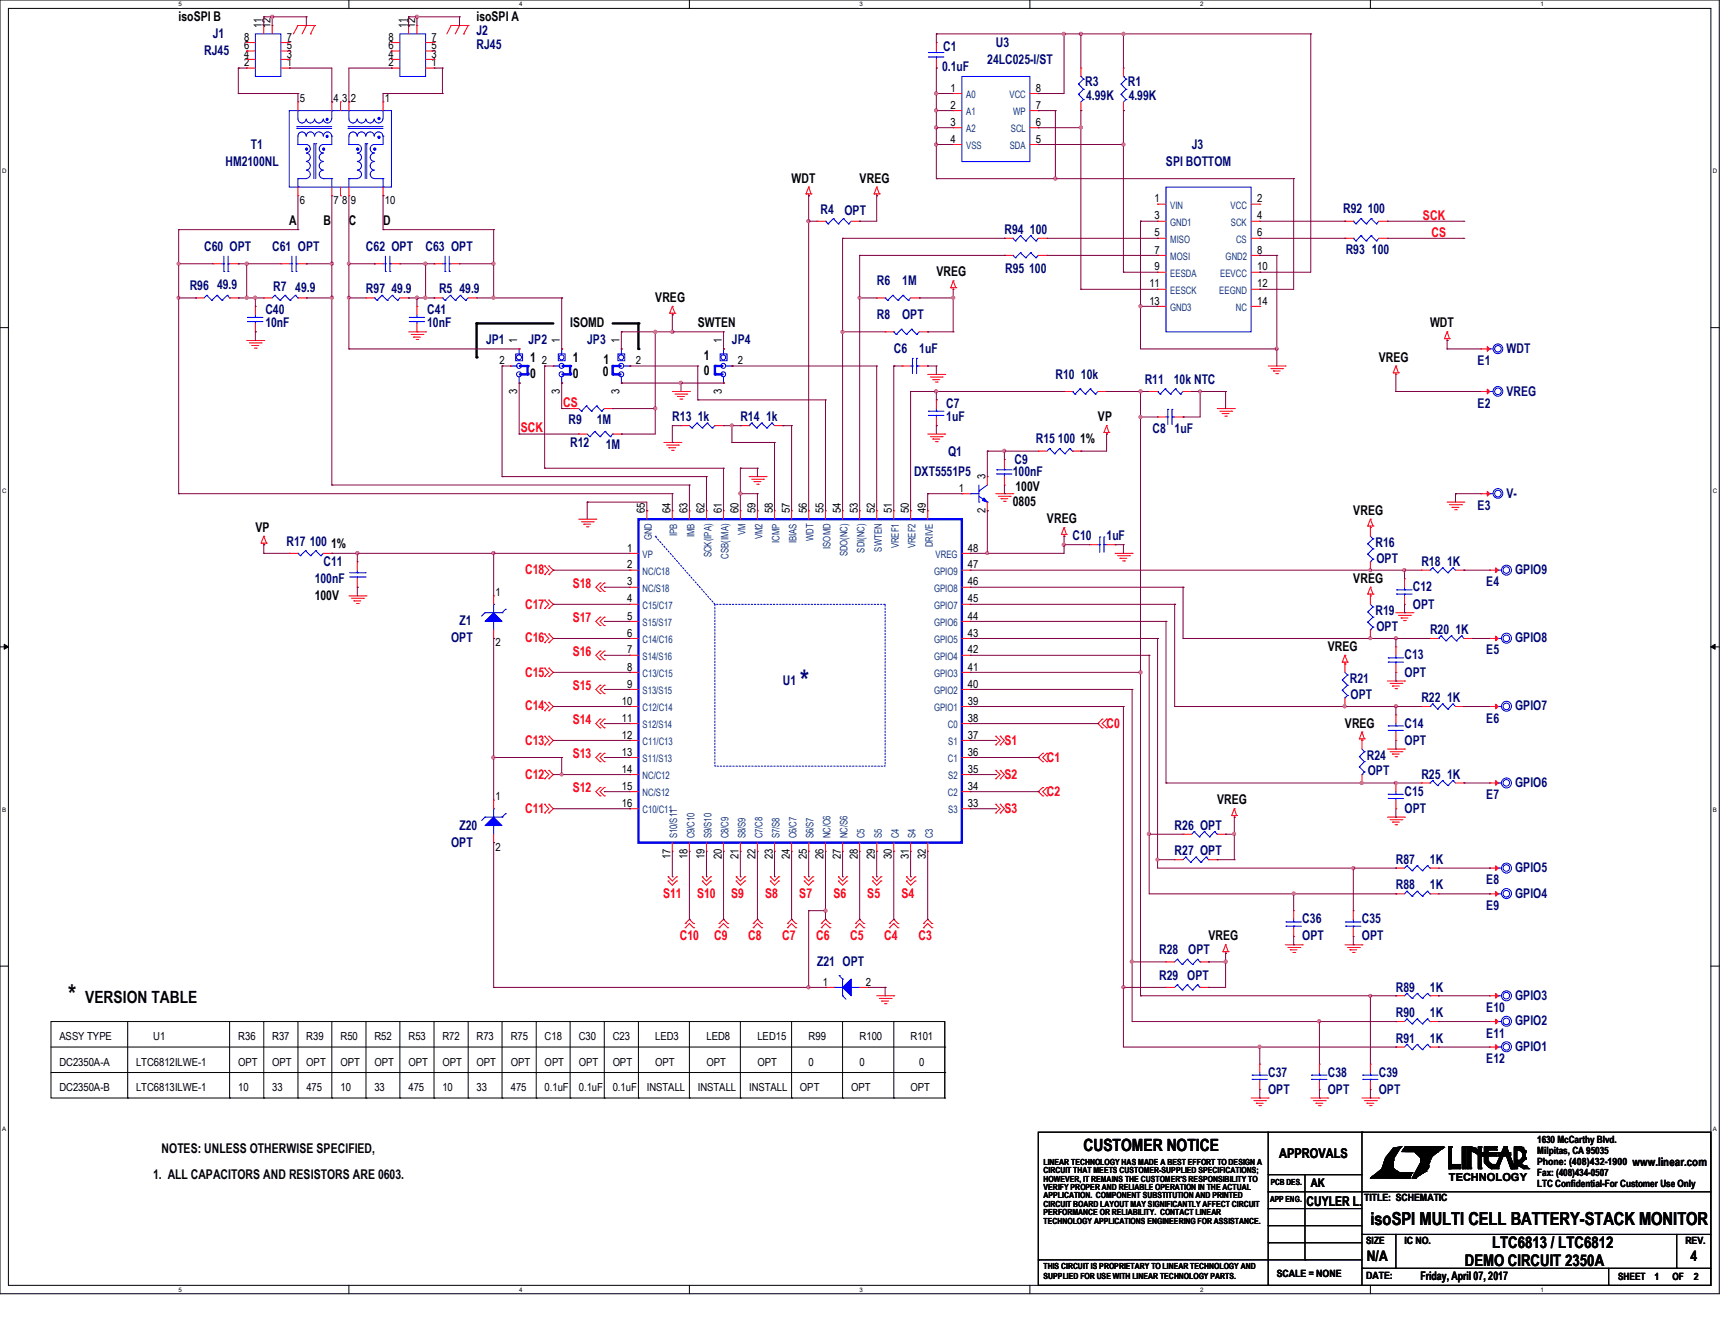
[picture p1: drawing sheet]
<svg xmlns="http://www.w3.org/2000/svg" width="279mm" height="216mm" viewBox="0 0 279 216" stroke-linecap="round" stroke-linejoin="round" font-family="sans-serif">
<defs><g id="words">
<text font-size="4.5" fill="#000080" x="128.9" y="111.2">*</text>
<text font-size="4.1" x="11" y="161.6">*</text>
<text font-size="2.9" x="220.8" y="197.4">isoSPI MULTI CELL BATTERY-STACK MONITOR</text>
<g font-size="2.7">
<text x="13.7" y="161.6">VERSION TABLE</text>
<text x="174.6" y="185.5">CUSTOMER NOTICE</text>
</g>
<g font-size="2.6">
<text x="236.1" y="203.9">DEMO CIRCUIT 2350A</text>
<text x="240.4" y="201">LTC6813 / LTC6812</text>
</g>
<g font-size="2.3">
<text x="220.3" y="203.1">N/A</text>
<text x="272.4" y="203.1">4</text>
</g>
<g font-size="2.2">
<text x="28.8" y="3.4">isoSPI B</text>
<text x="76.8" y="3.4">isoSPI A</text>
<text x="127.5" y="29.5">WDT</text>
<text x="138.5" y="29.5">VREG</text>
<text x="46.6" y="36.3">A</text>
<text x="52.1" y="36.3">B</text>
<text x="56.2" y="36.3">C</text>
<text x="61.7" y="36.3">D</text>
<text x="150.9" y="44.5">VREG</text>
<text x="91.9" y="52.7">ISOMD</text>
<text x="105.6" y="48.6">VREG</text>
<text x="112.4" y="52.7">SWTEN</text>
<text x="230.4" y="52.7">WDT</text>
<text x="85.4" y="58.4">1</text>
<text x="92.3" y="58.4">1</text>
<text x="97.2" y="58.7">1</text>
<text x="113.4" y="58">1</text>
<text x="222.2" y="58.3">VREG</text>
<text x="85.4" y="60.9">0</text>
<text x="92.3" y="60.9">0</text>
<text x="97.1" y="60.6">0</text>
<text x="113.4" y="60.5">0</text>
<text x="174" y="71.4">1%</text>
<text x="176.9" y="67.9">VP</text>
<text x="163.2" y="81.6">0805</text>
<text x="163.6" y="79.1">100V</text>
<text x="218.1" y="82.9">VREG</text>
<text x="41.1" y="85.7">VP</text>
<text x="53.3" y="88.3">1%</text>
<text x="168.7" y="84.3">VREG</text>
<text x="218.1" y="93.9">VREG</text>
<text x="50.7" y="96.6">100V</text>
<text x="214" y="104.9">VREG</text>
<text x="216.7" y="117.2">VREG</text>
<text x="196.1" y="129.6">VREG</text>
<text x="194.7" y="151.5">VREG</text>
<text x="26" y="185.8">NOTES: UNLESS OTHERWISE SPECIFIED,</text>
<text x="24.7" y="189.9">1. ALL CAPACITORS AND RESISTORS ARE 0603.</text>
<text x="206.1" y="186.6">APPROVALS</text>
<text x="210.5" y="194.3">CUYLER L.</text>
</g>
<g font-size="2.2" fill="#000080">
<text x="76.8" y="5.7">J2</text>
<text x="32.9" y="8.9">RJ45</text>
<text x="34.3" y="6.1">J1</text>
<text x="76.8" y="7.9">RJ45</text>
<text x="151.8" y="11.5">0.1uF</text>
<text x="152" y="8.2">C1</text>
<text x="159.1" y="10.2">24LC025-I/ST</text>
<text x="160.4" y="7.5">U3</text>
<text x="174.9" y="13.9">R3</text>
<text x="175" y="16.1">4.99K</text>
<text x="181.7" y="13.9">R1</text>
<text x="181.9" y="16.1">4.99K</text>
<text x="40.4" y="24">T1</text>
<text x="192" y="24">J3</text>
<text x="36.3" y="26.7">HM2100NL</text>
<text x="187.9" y="26.7">SPI BOTTOM</text>
<text x="132.2" y="34.5">R4</text>
<text x="136.1" y="34.7">OPT</text>
<text x="216.4" y="34.4">R92 100</text>
<text x="32.9" y="40.4">C60 OPT</text>
<text x="43.9" y="40.4">C61 OPT</text>
<text x="59" y="40.4">C62 OPT</text>
<text x="68.6" y="40.4">C63 OPT</text>
<text x="161.8" y="37.7">R94 100</text>
<text x="216.8" y="40.9">R93</text>
<text x="221.1" y="41">100</text>
<text x="30.6" y="46.7">R96</text>
<text x="35" y="46.6">49.9</text>
<text x="44" y="46.9">R7</text>
<text x="47.6" y="47">49.9</text>
<text x="59" y="47.3">R97 49.9</text>
<text x="70.7" y="47.3">R5 49.9</text>
<text x="141.3" y="45.9">R6</text>
<text x="145.4" y="45.9">1M</text>
<text x="162" y="44">R95 100</text>
<text x="42.8" y="50.6">C40</text>
<text x="42.8" y="52.7">10nF</text>
<text x="68.8" y="50.6">C41</text>
<text x="68.8" y="52.7">10nF</text>
<text x="141.3" y="51.4">R8</text>
<text x="145.4" y="51.4">OPT</text>
<text x="78.3" y="55.5">JP1</text>
<text x="85.2" y="55.5">JP2</text>
<text x="94.6" y="55.5">JP3</text>
<text x="117.9" y="55.5">JP4</text>
<text x="144" y="56.9">C6</text>
<text x="148.1" y="56.9">1uF</text>
<text x="238.1" y="58.8">E1</text>
<text x="242.7" y="56.9">WDT</text>
<text x="152.5" y="65.7">C7</text>
<text x="170.1" y="61">R10 10k</text>
<text x="184.4" y="61.9">R11</text>
<text x="189.1" y="61.8">10k NTC</text>
<text x="238.1" y="65.7">E2</text>
<text x="242.7" y="63.8">VREG</text>
<text x="91.6" y="68.3">R9</text>
<text x="91.9" y="72">R12</text>
<text x="96.1" y="68.3">1M</text>
<text x="108.3" y="67.9">R13 1k</text>
<text x="119.3" y="67.9">R14 1k</text>
<text x="152.5" y="67.9">1uF</text>
<text x="166.9" y="71.4">R15 100</text>
<text x="185.7" y="69.8">C8 1uF</text>
<text x="97.6" y="72.4">1M</text>
<text x="147.3" y="76.6">DXT5551P5</text>
<text x="152.8" y="73.5">Q1</text>
<text x="163.2" y="76.7">100nF</text>
<text x="163.5" y="74.7">C9</text>
<text x="238.1" y="82.1">E3</text>
<text x="242.7" y="80.2">V-</text>
<text x="46.2" y="88">R17 100</text>
<text x="172.8" y="87">C10</text>
<text x="178.3" y="87">1uF</text>
<text x="221.6" y="88.1">R16</text>
<text x="50.7" y="93.9">100nF</text>
<text x="52.1" y="91.2">C11</text>
<text x="221.8" y="90.6">OPT</text>
<text x="227.7" y="95.3">C12</text>
<text x="229" y="91.2">R18 1K</text>
<text x="239.5" y="94.4">E4</text>
<text x="244.1" y="92.5">GPIO9</text>
<text x="74" y="100.8">Z1</text>
<text x="221.6" y="99.1">R19</text>
<text x="221.8" y="101.6">OPT</text>
<text x="227.7" y="98">OPT</text>
<text x="72.7" y="103.5">OPT</text>
<text x="226.3" y="106.3">C13</text>
<text x="230.4" y="102.1">R20 1K</text>
<text x="239.5" y="105.5">E5</text>
<text x="244.1" y="103.5">GPIO8</text>
<text x="126.2" y="110.4">U1</text>
<text x="217.5" y="110.1">R21</text>
<text x="217.6" y="112.6">OPT</text>
<text x="226.3" y="109">OPT</text>
<text x="229" y="113.1">R22 1K</text>
<text x="226.3" y="117.2">C14</text>
<text x="226.3" y="120">OPT</text>
<text x="239.5" y="116.4">E6</text>
<text x="244.1" y="114.5">GPIO7</text>
<text x="220.3" y="122.4">R24</text>
<text x="220.4" y="124.9">OPT</text>
<text x="229" y="125.5">R25 1K</text>
<text x="226.3" y="128.2">C15</text>
<text x="226.3" y="130.9">OPT</text>
<text x="239.5" y="128.7">E7</text>
<text x="244.1" y="126.8">GPIO6</text>
<text x="72.7" y="136.4">OPT</text>
<text x="74" y="133.7">Z20</text>
<text x="189.3" y="133.7">R26 OPT</text>
<text x="189.3" y="137.8">R27 OPT</text>
<text x="224.9" y="139.2">R87</text>
<text x="224.9" y="143.3">R88</text>
<text x="230.4" y="139.2">1K</text>
<text x="230.4" y="143.3">1K</text>
<text x="239.5" y="142.4">E8</text>
<text x="244.1" y="140.5">GPIO5</text>
<text x="209.8" y="148.8">C36</text>
<text x="219.5" y="148.8">C35</text>
<text x="239.5" y="146.6">E9</text>
<text x="244.1" y="144.7">GPIO4</text>
<text x="131.7" y="155.6">Z21 OPT</text>
<text x="186.8" y="153.7">R28</text>
<text x="191.5" y="153.7">OPT</text>
<text x="209.8" y="151.5">OPT</text>
<text x="219.5" y="151.5">OPT</text>
<text x="186.8" y="157.8">R29 OPT</text>
<text x="224.9" y="159.8">R89</text>
<text x="230.4" y="159.8">1K</text>
<text x="244.1" y="161.1">GPIO3</text>
<text x="224.9" y="168">R91</text>
<text x="224.9" y="163.9">R90</text>
<text x="230.4" y="168">1K</text>
<text x="230.4" y="163.9">1K</text>
<text x="239.5" y="167.2">E11</text>
<text x="239.5" y="163">E10</text>
<text x="244.1" y="165.2">GPIO2</text>
<text x="204.3" y="173.5">C37</text>
<text x="214" y="173.5">C38</text>
<text x="222.2" y="173.5">C39</text>
<text x="239.5" y="171.3">E12</text>
<text x="244.1" y="169.3">GPIO1</text>
<text x="204.3" y="176.2">OPT</text>
<text x="214" y="176.2">OPT</text>
<text x="222.2" y="176.2">OPT</text>
</g>
<g font-size="2.2" fill="#f00">
<text x="229.3" y="35.4">SCK</text>
<text x="230.7" y="38.1">CS</text>
<text x="90.8" y="65.6">CS</text>
<text x="83.9" y="69.7">SCK</text>
<text x="84.6" y="92.5">C18</text>
<text x="92.3" y="94.7">S18</text>
<text x="84.6" y="98">C17</text>
<text x="92.3" y="100.2">S17</text>
<text x="84.6" y="103.5">C16</text>
<text x="92.3" y="105.7">S16</text>
<text x="84.6" y="109">C15</text>
<text x="92.3" y="111.2">S15</text>
<text x="84.6" y="114.5">C14</text>
<text x="84.6" y="120">C13</text>
<text x="92.3" y="116.7">S14</text>
<text x="161.8" y="120">S1</text>
<text x="178.3" y="117.2">C0</text>
<text x="84.6" y="125.5">C12</text>
<text x="92.3" y="122.2">S13</text>
<text x="161.8" y="125.5">S2</text>
<text x="168.7" y="122.7">C1</text>
<text x="84.6" y="130.9">C11</text>
<text x="92.3" y="127.6">S12</text>
<text x="161.8" y="130.9">S3</text>
<text x="168.7" y="128.2">C2</text>
<text x="106.8" y="144.7">S11</text>
<text x="112.3" y="144.7">S10</text>
<text x="117.8" y="144.7">S9</text>
<text x="123.3" y="144.7">S8</text>
<text x="128.8" y="144.7">S7</text>
<text x="134.3" y="144.7">S6</text>
<text x="139.7" y="144.7">S5</text>
<text x="145.2" y="144.7">S4</text>
<text x="109.6" y="151.5">C10</text>
<text x="115.1" y="151.5">C9</text>
<text x="120.6" y="151.5">C8</text>
<text x="126" y="151.5">C7</text>
<text x="131.5" y="151.5">C6</text>
<text x="137" y="151.5">C5</text>
<text x="142.5" y="151.5">C4</text>
<text x="148" y="151.5">C3</text>
</g>
<g font-size="1.9">
<text x="211.2" y="191.2">AK</text>
<text x="263.1" y="187.8">www.linear.com</text>
<text x="228.9" y="206.3">Friday, April 07, 2017</text>
</g>
<g font-size="1.8">
<text x="42.2" y="4.5" transform="rotate(-90 42.2 4.5)">11</text>
<text x="43.6" y="4.5" transform="rotate(-90 43.6 4.5)">12</text>
<text x="65.5" y="4.5" transform="rotate(-90 65.5 4.5)">11</text>
<text x="66.9" y="4.5" transform="rotate(-90 66.9 4.5)">12</text>
<text x="39.3" y="10.7">2</text>
<text x="39.3" y="9.3">4</text>
<text x="39.3" y="7.9">6</text>
<text x="39.3" y="6.6">8</text>
<text x="46.2" y="10.7">1</text>
<text x="46.2" y="9.3">3</text>
<text x="46.2" y="7.9">5</text>
<text x="46.2" y="6.6">7</text>
<text x="62.6" y="10.7">2</text>
<text x="62.6" y="9.3">4</text>
<text x="62.6" y="7.9">6</text>
<text x="62.6" y="6.6">8</text>
<text x="69.6" y="10.7">1</text>
<text x="69.6" y="9.3">3</text>
<text x="69.6" y="7.9">5</text>
<text x="69.6" y="6.6">7</text>
<text x="48.3" y="16.5">5</text>
<text x="53.8" y="16.5">4</text>
<text x="55.2" y="16.5">3</text>
<text x="56.5" y="16.5">2</text>
<text x="62" y="16.5">1</text>
<text x="153.2" y="14.8">1</text>
<text x="153.2" y="17.5">2</text>
<text x="166.9" y="17.5">7</text>
<text x="166.9" y="14.8">8</text>
<text x="153.2" y="20.3">3</text>
<text x="153.2" y="23">4</text>
<text x="166.9" y="23">5</text>
<text x="166.9" y="20.3">6</text>
<text x="48.3" y="32.8">6</text>
<text x="53.8" y="32.8">7</text>
<text x="55.2" y="32.8">8</text>
<text x="56.5" y="32.8">9</text>
<text x="62" y="32.8">10</text>
<text x="186.1" y="32.6">1</text>
<text x="186.1" y="35.3">3</text>
<text x="202.6" y="35.3">4</text>
<text x="202.6" y="32.6">2</text>
<text x="186.1" y="38.1">5</text>
<text x="186.1" y="40.9">7</text>
<text x="202.6" y="40.9">8</text>
<text x="202.6" y="38.1">6</text>
<text x="185.2" y="46.3">11</text>
<text x="186.1" y="43.6">9</text>
<text x="202.6" y="43.6">10</text>
<text x="202.6" y="46.3">12</text>
<text x="185.2" y="49.1">13</text>
<text x="202.6" y="49.1">14</text>
<text x="80.5" y="58.7">2</text>
<text x="83.4" y="55.2" transform="rotate(-90 83.4 55.2)">1</text>
<text x="87.3" y="58.7">2</text>
<text x="90.2" y="55.2" transform="rotate(-90 90.2 55.2)">1</text>
<text x="99.8" y="55.2" transform="rotate(-90 99.8 55.2)">1</text>
<text x="102.4" y="58.7">2</text>
<text x="116.3" y="55.2" transform="rotate(-90 116.3 55.2)">1</text>
<text x="118.9" y="58.7">2</text>
<text x="83.4" y="63.5" transform="rotate(-90 83.4 63.5)">3</text>
<text x="90.2" y="63.5" transform="rotate(-90 90.2 63.5)">3</text>
<text x="99.8" y="63.5" transform="rotate(-90 99.8 63.5)">3</text>
<text x="116.3" y="63.5" transform="rotate(-90 116.3 63.5)">3</text>
<text x="158.8" y="77.2" transform="rotate(-90 158.8 77.2)">3</text>
<text x="103.9" y="82.7" transform="rotate(-90 103.9 82.7)">65</text>
<text x="108" y="82.7" transform="rotate(-90 108 82.7)">64</text>
<text x="110.8" y="82.7" transform="rotate(-90 110.8 82.7)">63</text>
<text x="113.5" y="82.7" transform="rotate(-90 113.5 82.7)">62</text>
<text x="116.3" y="82.7" transform="rotate(-90 116.3 82.7)">61</text>
<text x="119" y="82.7" transform="rotate(-90 119 82.7)">60</text>
<text x="121.8" y="82.7" transform="rotate(-90 121.8 82.7)">59</text>
<text x="124.5" y="82.7" transform="rotate(-90 124.5 82.7)">58</text>
<text x="127.3" y="82.7" transform="rotate(-90 127.3 82.7)">57</text>
<text x="130" y="82.7" transform="rotate(-90 130 82.7)">56</text>
<text x="132.7" y="82.7" transform="rotate(-90 132.7 82.7)">55</text>
<text x="135.5" y="82.7" transform="rotate(-90 135.5 82.7)">54</text>
<text x="138.2" y="82.7" transform="rotate(-90 138.2 82.7)">53</text>
<text x="141" y="82.7" transform="rotate(-90 141 82.7)">52</text>
<text x="143.7" y="82.7" transform="rotate(-90 143.7 82.7)">51</text>
<text x="146.4" y="82.7" transform="rotate(-90 146.4 82.7)">50</text>
<text x="149.2" y="82.7" transform="rotate(-90 149.2 82.7)">49</text>
<text x="154.5" y="79.2">1</text>
<text x="158.8" y="82.7" transform="rotate(-90 158.8 82.7)">2</text>
<text x="101" y="88.9">1</text>
<text x="156" y="88.9">48</text>
<text x="101" y="91.6">2</text>
<text x="101" y="94.3">3</text>
<text x="156" y="94.3">46</text>
<text x="156" y="91.6">47</text>
<text x="79.8" y="96">1</text>
<text x="101" y="97.1">4</text>
<text x="101" y="99.8">5</text>
<text x="156" y="99.8">44</text>
<text x="156" y="97.1">45</text>
<text x="79.8" y="104.1">2</text>
<text x="101" y="105.3">7</text>
<text x="101" y="102.6">6</text>
<text x="156" y="105.3">42</text>
<text x="156" y="102.6">43</text>
<text x="100.2" y="113.5">10</text>
<text x="101" y="108">8</text>
<text x="101" y="110.8">9</text>
<text x="156" y="113.5">39</text>
<text x="156" y="110.8">40</text>
<text x="156" y="108">41</text>
<text x="100.2" y="116.3">11</text>
<text x="100.2" y="119">12</text>
<text x="156" y="119">37</text>
<text x="156" y="116.3">38</text>
<text x="100.2" y="121.8">13</text>
<text x="100.2" y="124.5">14</text>
<text x="156" y="124.5">35</text>
<text x="156" y="121.8">36</text>
<text x="79.8" y="128.9">1</text>
<text x="100.2" y="127.3">15</text>
<text x="100.2" y="130">16</text>
<text x="156" y="130">33</text>
<text x="156" y="127.3">34</text>
<text x="79.8" y="137.1">2</text>
<text x="108" y="138.4" transform="rotate(-90 108 138.4)">17</text>
<text x="110.8" y="138.4" transform="rotate(-90 110.8 138.4)">18</text>
<text x="113.5" y="138.4" transform="rotate(-90 113.5 138.4)">19</text>
<text x="116.3" y="138.4" transform="rotate(-90 116.3 138.4)">20</text>
<text x="119" y="138.4" transform="rotate(-90 119 138.4)">21</text>
<text x="121.8" y="138.4" transform="rotate(-90 121.8 138.4)">22</text>
<text x="124.5" y="138.4" transform="rotate(-90 124.5 138.4)">23</text>
<text x="127.3" y="138.4" transform="rotate(-90 127.3 138.4)">24</text>
<text x="130" y="138.4" transform="rotate(-90 130 138.4)">25</text>
<text x="132.7" y="138.4" transform="rotate(-90 132.7 138.4)">26</text>
<text x="135.5" y="138.4" transform="rotate(-90 135.5 138.4)">27</text>
<text x="138.2" y="138.4" transform="rotate(-90 138.2 138.4)">28</text>
<text x="141" y="138.4" transform="rotate(-90 141 138.4)">29</text>
<text x="143.7" y="138.4" transform="rotate(-90 143.7 138.4)">30</text>
<text x="146.4" y="138.4" transform="rotate(-90 146.4 138.4)">31</text>
<text x="149.2" y="138.4" transform="rotate(-90 149.2 138.4)">32</text>
<text x="132.6" y="158.8">1</text>
<text x="139.5" y="158.8">2</text>
<text x="9.6" y="167.6">ASSY TYPE</text>
<text x="24.7" y="167.6">U1</text>
<text x="38.4" y="167.6">R36</text>
<text x="43.9" y="167.6">R37</text>
<text x="49.4" y="167.6">R39</text>
<text x="54.9" y="167.6">R50</text>
<text x="60.3" y="167.6">R52</text>
<text x="65.8" y="167.6">R53</text>
<text x="71.3" y="167.6">R72</text>
<text x="76.8" y="167.6">R73</text>
<text x="82.3" y="167.6">R75</text>
<text x="87.8" y="167.6">C18</text>
<text x="93.3" y="167.6">C30</text>
<text x="98.7" y="167.6">C23</text>
<text x="105.6" y="167.6">LED3</text>
<text x="113.8" y="167.6">LED8</text>
<text x="122" y="167.6">LED15</text>
<text x="130.3" y="167.6">R99</text>
<text x="138.5" y="167.6">R100</text>
<text x="146.7" y="167.6">R101</text>
<text x="9.6" y="171.7">DC2350A-A</text>
<text x="21.9" y="171.7">LTC6812ILWE-1</text>
<text x="38.4" y="171.7">OPT</text>
<text x="43.9" y="171.7">OPT</text>
<text x="49.4" y="171.7">OPT</text>
<text x="54.9" y="171.7">OPT</text>
<text x="60.3" y="171.7">OPT</text>
<text x="65.8" y="171.7">OPT</text>
<text x="71.3" y="171.7">OPT</text>
<text x="76.8" y="171.7">OPT</text>
<text x="82.3" y="171.7">OPT</text>
<text x="87.7" y="171.7">OPT</text>
<text x="93.3" y="171.7">OPT</text>
<text x="98.7" y="171.7">OPT</text>
<text x="105.6" y="171.7">OPT</text>
<text x="113.8" y="171.7">OPT</text>
<text x="122" y="171.7">OPT</text>
<text x="130.3" y="171.7">0</text>
<text x="138.5" y="171.7">0</text>
<text x="148.1" y="171.7">0</text>
<text x="9.6" y="175.9">DC2350A-B</text>
<text x="21.9" y="175.9">LTC6813ILWE-1</text>
<text x="38.4" y="175.9">10</text>
<text x="43.9" y="175.9">33</text>
<text x="49.4" y="175.9">475</text>
<text x="54.9" y="175.9">10</text>
<text x="60.3" y="175.9">33</text>
<text x="65.8" y="175.9">475</text>
<text x="71.3" y="175.9">10</text>
<text x="76.8" y="175.9">33</text>
<text x="82.3" y="175.9">475</text>
<text x="87.8" y="175.9">0.1uF</text>
<text x="93.3" y="175.9">0.1uF</text>
<text x="98.7" y="175.9">0.1uF</text>
<text x="104.2" y="175.9">INSTALL</text>
<text x="112.4" y="175.9">INSTALL</text>
<text x="120.7" y="175.9">INSTALL</text>
<text x="128.9" y="175.9">OPT</text>
<text x="137.2" y="175.9">OPT</text>
<text x="146.7" y="175.9">OPT</text>
<text x="233.4" y="190.2">TECHNOLOGY</text>
</g>
<g font-size="1.7" fill="#004080">
<text x="155.7" y="15.8">A0</text>
<text x="162.6" y="15.8">VCC</text>
<text x="155.7" y="18.6">A1</text>
<text x="155.7" y="21.3">A2</text>
<text x="162.9" y="21.3">SCL</text>
<text x="163.2" y="18.6">WP</text>
<text x="155.7" y="24">VSS</text>
<text x="162.7" y="24">SDA</text>
<text x="188.6" y="33.7">VIN</text>
<text x="198.3" y="33.7">VCC</text>
<text x="188.6" y="39.2">MISO</text>
<text x="188.6" y="41.9">MOSI</text>
<text x="188.6" y="36.4">GND1</text>
<text x="197.5" y="41.9">GND2</text>
<text x="198.3" y="36.4">SCK</text>
<text x="199.2" y="39.2">CS</text>
<text x="188.6" y="47.4">EESCK</text>
<text x="188.6" y="44.6">EESDA</text>
<text x="196.5" y="47.4">EEGND</text>
<text x="196.6" y="44.6">EEVCC</text>
<text x="188.6" y="50.1">GND3</text>
<text x="199.1" y="50.1">NC</text>
<text x="103.5" y="89.9">VP</text>
<text x="105" y="87.1" transform="rotate(-90 105 87.1)">GND</text>
<text x="109.1" y="86.4" transform="rotate(-90 109.1 86.4)">IPB</text>
<text x="111.9" y="86.6" transform="rotate(-90 111.9 86.6)">IMB</text>
<text x="114.6" y="89.8" transform="rotate(-90 114.6 89.8)">SCK(IPA)</text>
<text x="120.1" y="86.2" transform="rotate(-90 120.1 86.2)">VM</text>
<text x="122.9" y="86.9" transform="rotate(-90 122.9 86.9)">VM2</text>
<text x="125.6" y="87.5" transform="rotate(-90 125.6 87.5)">ICMP</text>
<text x="128.4" y="87.5" transform="rotate(-90 128.4 87.5)">IBIAS</text>
<text x="131.1" y="87.2" transform="rotate(-90 131.1 87.2)">WDT</text>
<text x="133.8" y="88.4" transform="rotate(-90 133.8 88.4)">ISOMD</text>
<text x="136.6" y="89.7" transform="rotate(-90 136.6 89.7)">SDO(NC)</text>
<text x="139.3" y="89" transform="rotate(-90 139.3 89)">SDI(NC)</text>
<text x="142.1" y="88.9" transform="rotate(-90 142.1 88.9)">SWTEN</text>
<text x="144.8" y="88.4" transform="rotate(-90 144.8 88.4)">VREF1</text>
<text x="147.5" y="88.4" transform="rotate(-90 147.5 88.4)">VREF2</text>
<text x="150.3" y="88.1" transform="rotate(-90 150.3 88.1)">DRIVE</text>
<text x="150.8" y="89.9">VREG</text>
<text x="103.5" y="92.6">NC/C18</text>
<text x="103.5" y="95.4">NC/S18</text>
<text x="117.4" y="90" transform="rotate(-90 117.4 90)">CSB(IMA)</text>
<text x="150.5" y="95.4">GPIO8</text>
<text x="150.5" y="92.6">GPIO9</text>
<text x="103.5" y="98.1">C15/C17</text>
<text x="103.5" y="100.9">S15/S17</text>
<text x="150.5" y="100.9">GPIO6</text>
<text x="150.5" y="98.1">GPIO7</text>
<text x="103.5" y="106.3">S14/S16</text>
<text x="103.5" y="103.6">C14/C16</text>
<text x="150.5" y="106.3">GPIO4</text>
<text x="150.5" y="103.6">GPIO5</text>
<text x="103.5" y="109.1">C13/C15</text>
<text x="103.5" y="111.8">S13/S15</text>
<text x="150.5" y="111.8">GPIO2</text>
<text x="150.5" y="109.1">GPIO3</text>
<text x="103.5" y="114.6">C12/C14</text>
<text x="103.5" y="117.3">S12/S14</text>
<text x="150.5" y="114.6">GPIO1</text>
<text x="152.7" y="117.3">C0</text>
<text x="103.5" y="120.1">C11/C13</text>
<text x="103.5" y="122.8">S11/S13</text>
<text x="103.5" y="125.6">NC/C12</text>
<text x="152.7" y="122.8">C1</text>
<text x="152.8" y="125.6">S2</text>
<text x="152.8" y="120.1">S1</text>
<text x="103.5" y="128.3">NC/S12</text>
<text x="103.5" y="131.1">C10/C11</text>
<text x="152.7" y="128.3">C2</text>
<text x="152.8" y="131.1">S3</text>
<text x="109.1" y="135.1" transform="rotate(-90 109.1 135.1)">S10/S11</text>
<text x="111.9" y="135.1" transform="rotate(-90 111.9 135.1)">C9/C10</text>
<text x="114.6" y="135.1" transform="rotate(-90 114.6 135.1)">S9/S10</text>
<text x="117.4" y="135.1" transform="rotate(-90 117.4 135.1)">C8/C9</text>
<text x="120.1" y="135.1" transform="rotate(-90 120.1 135.1)">S8/S9</text>
<text x="122.9" y="135.1" transform="rotate(-90 122.9 135.1)">C7/C8</text>
<text x="125.6" y="135.1" transform="rotate(-90 125.6 135.1)">S7/S8</text>
<text x="128.4" y="135.1" transform="rotate(-90 128.4 135.1)">C6/C7</text>
<text x="131.1" y="135.1" transform="rotate(-90 131.1 135.1)">S6/S7</text>
<text x="133.8" y="135.1" transform="rotate(-90 133.8 135.1)">NC/C6</text>
<text x="136.6" y="135.1" transform="rotate(-90 136.6 135.1)">NC/S6</text>
<text x="139.3" y="135.1" transform="rotate(-90 139.3 135.1)">C5</text>
<text x="142.1" y="135.1" transform="rotate(-90 142.1 135.1)">S5</text>
<text x="144.8" y="135.1" transform="rotate(-90 144.8 135.1)">C4</text>
<text x="147.5" y="135.1" transform="rotate(-90 147.5 135.1)">S4</text>
<text x="150.3" y="135.1" transform="rotate(-90 150.3 135.1)">C3</text>
</g>
<g font-size="1.6">
<text x="247.7" y="185.9">Milpitas, CA 95035</text>
<text x="247.7" y="184.1">1630 McCarthy Blvd.</text>
<text x="247.7" y="187.8">Phone: (408)432-1900</text>
<text x="247.7" y="189.5">Fax: (408)434-0507</text>
<text x="247.7" y="191.2">LTC Confidential-For Customer Use Only</text>
<text x="219.8" y="193.5">TITLE: SCHEMATIC</text>
<text x="220.1" y="200.4">SIZE</text>
<text x="226.3" y="200.4">IC NO.</text>
<text x="271.6" y="200.4">REV.</text>
<text x="205.7" y="205.8">SCALE = NONE</text>
<text x="220.1" y="206.1">DATE:</text>
<text x="260.7" y="206.2">SHEET</text>
<text x="266.6" y="206.3">1</text>
<text x="269.5" y="206.2">OF</text>
<text x="272.9" y="206.3">2</text>
</g>
<g font-size="1.4">
<text x="168.1" y="187.7">LINEAR TECHNOLOGY HAS MADE A BEST EFFORT TO DESIGN A</text>
<text x="168.1" y="189">CIRCUIT THAT MEETS CUSTOMER-SUPPLIED SPECIFICATIONS;</text>
<text x="168.1" y="190.4">HOWEVER, IT REMAINS THE CUSTOMER'S RESPONSIBILITY TO</text>
<text x="168.1" y="191.7">VERIFY PROPER AND RELIABLE OPERATION IN THE ACTUAL</text>
<text x="204.8" y="191">PCB DES.</text>
<text x="168.1" y="193.1">APPLICATION. COMPONENT SUBSTITUTION AND PRINTED</text>
<text x="168.1" y="194.4">CIRCUIT BOARD LAYOUT MAY SIGNIFICANTLY AFFECT CIRCUIT</text>
<text x="168.1" y="195.8">PERFORMANCE OR RELIABILITY. CONTACT LINEAR</text>
<text x="168.1" y="197.1">TECHNOLOGY APPLICATIONS ENGINEERING FOR ASSISTANCE.</text>
<text x="204.6" y="193.7">APP ENG.</text>
<text x="168.1" y="204.4">THIS CIRCUIT IS PROPRIETARY TO LINEAR TECHNOLOGY AND</text>
<text x="168.1" y="206">SUPPLIED FOR USE WITH LINEAR TECHNOLOGY PARTS.</text>
</g>
<g font-size="1">
<text x="28.8" y="1">5</text>
<text x="83.7" y="1">4</text>
<text x="138.5" y="1">3</text>
<text x="193.4" y="1">2</text>
<text x="248.2" y="1">1</text>
<text x=".3" y="27.9">D</text>
<text x="276" y="27.9">D</text>
<text x=".3" y="79.4">C</text>
<text x="276" y="79.4">C</text>
<text x=".3" y="130.8">B</text>
<text x="276" y="130.8">B</text>
<text x=".3" y="182.2">A</text>
<text x="276" y="182.2">A</text>
<text x="28.8" y="208.1">5</text>
<text x="83.7" y="208.1">4</text>
<text x="138.5" y="208.1">3</text>
<text x="193.4" y="208.1">2</text>
<text x="248.2" y="208.1">1</text>
</g>
</g></defs>
<path d="M0 0h277v208.4h-277zM1.4 1.4h274.3v205.7h-274.3z" fill="none" stroke="#000" stroke-width=".16"/>
<g fill="#fff">
<path d="M28.8 .1h.5v1.1h-.5z"/>
<path d="M28.8 207.2h.5v1.1h-.5z"/>
</g>
<path d="M56.2 0v1.4M56.2 207.1v1.3" fill="none" stroke="#000" stroke-width=".16"/>
<g fill="#fff">
<path d="M83.7 .1h.5v1.1h-.5z"/>
<path d="M83.7 207.2h.5v1.1h-.5z"/>
</g>
<path d="M111.1 0v1.4M111.1 207.1v1.3" fill="none" stroke="#000" stroke-width=".16"/>
<g fill="#fff">
<path d="M138.5 .1h.6v1.1h-.6z"/>
<path d="M138.5 207.2h.6v1.1h-.6z"/>
</g>
<path d="M165.9 0v1.4M165.9 207.1v1.3" fill="none" stroke="#000" stroke-width=".16"/>
<g fill="#fff">
<path d="M193.4 .1h.5v1.1h-.5z"/>
<path d="M193.4 207.2h.5v1.1h-.5z"/>
</g>
<path d="M220.8 0v1.4M220.8 207.1v1.3" fill="none" stroke="#000" stroke-width=".16"/>
<g fill="#fff">
<path d="M248.2 .1h.6v1.1h-.6z"/>
<path d="M248.2 207.2h.6v1.1h-.6z"/>
<path d="M.3 27.1h.8v1.1h-.8z"/>
<path d="M276 27.1h.7v1.1h-.7z"/>
<path d="M.3 78.5h.8v1.1h-.8z"/>
<path d="M276 78.5h.7v1.1h-.7z"/>
</g>
<path d="M0 52.8h1.4M275.7 52.8h1.3" fill="none" stroke="#000" stroke-width=".16"/>
<g fill="#fff">
<path d="M.3 129.9h.7v1.1h-.7z"/>
<path d="M276 129.9h.6v1.1h-.6z"/>
</g>
<path d="M0 104.2h1.4M275.7 104.2h1.3" fill="none" stroke="#000" stroke-width=".16"/>
<path d="M.7 103.8l.7 .4-.7 .4zM275.7 104.2l.7-.4v.8z" fill="#000" stroke="#000" stroke-width=".16"/>
<g fill="#fff">
<path d="M.3 181.4h.7v1.1h-.7z"/>
<path d="M276 181.4h.6v1.1h-.6z"/>
</g>
<g fill="none" stroke="#000" stroke-width=".16">
<path d="M0 155.7h1.4M275.7 155.7h1.3M8.2 164.6h144v12.3h-144zM8.2 168.7h144M8.2 172.8h144M20.6 176.9h.1M20.6 164.6v12.3M37 176.9h.1M37 164.6v12.3M42.5 176.9h.1M42.5 164.6v12.3M48 176.9h.1"/>
<path d="M48 164.6v12.3M53.5 176.9h.1M53.5 164.6v12.3M59 176.9h.1M59 164.6v12.3M64.4 176.9h.1M64.4 164.6v12.3M69.9 176.9h.1M69.9 164.6v12.3M75.4 176.9h.1M75.4 164.6v12.3M80.9 176.9h.1"/>
<path d="M80.9 164.6v12.3M86.4 176.9h.1M86.4 164.6v12.3M91.9 176.9h.1M91.9 164.6v12.3M97.4 176.9h.1M97.4 164.6v12.3M102.9 176.9h.1M102.9 164.6v12.3M111.1 176.9h.1M111.1 164.6v12.3M119.3 176.9h.1"/>
<path d="M119.3 164.6v12.3M127.6 176.9h.1M127.6 164.6v12.3M135.8 176.9h.1M135.8 164.6v12.3M144 176.9h.1M144 164.6v12.3M152.2 168.7h.1M152.2 172.8h.1M152.2 176.9h.1M152.2 164.6v12.3M167.3 182.4h108.4v24.7h-108.4z"/>
<path d="M204.3 189.3h.1M204.3 192h.1M204.3 194.7h.1M204.3 197.5h.1M204.3 189.3h15.2M204.3 192h71.4M204.3 194.7h15.2M204.3 197.5h15.2M204.3 182.4v24.7M210.3 189.3v13.7M219.5 192h.1M219.5 182.4h.1"/>
<path d="M219.5 198.9h.1M219.5 182.4v24.7M219.5 198.9h56.2M220.8 189.8h.1M220.8 189.8h6.3M221.4 189.5h.1M221.4 189.7h.1M221.4 189.5l5.6 .2M221.4 189.7l5.6 .1M222.2 189.3h.1M222.2 189.4h.1M222.3 189.3l4.6 .1"/>
<path d="M222.3 189.4l4.6 .1M222.7 188.2h.1M222.7 188.3h.1M222.7 188.3l-1.9 1.5M222.9 189.1h.1M222.9 189.3h.1M223 188.3h.1M223 188.4h.1M223 188.3l-1.6 1.2M223 188.4l-1.6 1.3M223.3 186.5h.1M223.3 188.4h.1"/>
<path d="M223.3 186.6h.1M223.3 188.6h.1M223.3 188h.1M223.3 186.5l-.6 1.7M223.3 188.4l-1.1 .9M223.3 188.6l-1.1 .8M223.3 186.6l-.6 1.7M223.4 186.8h.1M223.4 186.9h.1M223.4 188.7h.1M223.4 186.9l-.4 1.4M223.4 187.1l-.4 1.3"/>
<path d="M223.6 189h.6M223.6 189.1h.6M223.7 186.9l-.4 1.1M223.8 186.8h.1M223.8 186.9h.1M223.8 186.5h.1M223.8 188h.1M223.8 186.9l-.5 1.5M223.8 187.1l-.5 1.5M223.8 187.6l-.4 1.1M223.8 188l-.1 .4M224 188.4h.1"/>
<path d="M224 186.9h.1M224 188.6h.1M224 187.1h.1M224 188.4l1 .9M224 186.9v1.7M224 188.6l-1.1 .5M224 188.6l1 .8M224 188.7l-1.1 .6M224.2 188.3h.1M224.2 186.8h.1M224.2 189h.1M224.2 186.9h.1"/>
<path d="M224.2 189.1h.1M224.2 188.4h.1M224.2 188.3l1.4 1M224.2 186.8v1.6M224.2 188.4l1.4 1M224.4 186.8h.1M224.5 185h.1M224.5 188.3h.1M224.5 186.8h.1M224.5 185.3h.1M224.5 185.4h.1M224.5 186.9h.1"/>
<path d="M224.5 188.4h.1M224.5 185l-1.2 1.5M224.5 188.3l1.1 .7M224.5 186.8v1.6M224.5 185.3l-1.1 1.5M224.5 185.4l-1.1 1.5M224.5 188.4l1.1 .7M224.7 185.2h.6v.1h-.9v.1h.6v.1h-.9v.2h.9v.1h-1.2v.2h1.1v.1h-1.2v.2h1v.2h-1.1v-.1h.8v.2h.1h-1.2v.2h1.2v.3h-1.4v-.2h1.4v.4h-1.5v-.1h1.4v.4v-.1h-1.4v.1h1.5v.3v-.2h-1.6v.2h1.5v.1h-1.5v.2h1.6v.1h-1.8v.1h2v.2h-2.4v.1h2.9v.1h-3.2v.2h5.4v.1h-5.6v.2h5.4h-5.7v.1h5.7v.3v-.2h-6.1v.2h6M224.7 185.5l-.9 1M224.9 198.9v5.4M225 185.2h.1M225 185.3h.1"/>
<path d="M225 185h.5M225 185.2l-.5 .1M225 185.3l-.5 .1M225.2 185l-.2 .2M225.2 185.2l-.2 .1M225.3 185h.1M225.3 185.2h.1M225.3 185l-1.1 1.8M225.3 185l-1.5 1.8M225.3 185.2l-1.5 1.7M225.3 185.2l-1.1 1.7M225.5 185h.1"/>
<path d="M225.6 189h.1M225.6 189.3h.1M225.6 189.4h.1M225.6 184.9h.1M225.6 189h1.9M225.6 189.3h1.6M225.6 184.9l-1.1 .3-1.2 1.4M225.6 189.4h1.6M225.6 184.9l-1.2 1.9M225.8 184.7h.1M225.8 184.7l-1.3 .3M225.8 184.7l-1.3 2.1"/>
<path d="M226 185.4h.1M226 185.4h5.5M226 185.3h5.9M226.1 185.2h6.1M226.3 185h.1M226.3 185h5.9M226.4 184.7h.1M226.4 184.9h.1M226.4 184.7l-.5 .8h5.7M226.4 184.7h6.2M226.4 184.9h6.2M226.4 184.7v.2"/>
<path d="M226.9 189.4h.1M226.9 189.5h.1M227 189.7h.1M227 189.8h.1M227.1 189.8h.1M227.2 189.3h.1M227.2 189.4h.1M227.2 189.3l-.2 .4M227.2 189.4l-.2 .4M227.5 189h.1M227.5 189.8h.1M227.5 189.8h.6"/>
<path d="M227.5 189l-.4 .8M227.8 189.7h.1M227.8 189.4h.1M227.8 189.7h.3M227.8 189.4v.3M227.8 189.5h.4M227.9 185.5h.1M227.9 189.5h.1M227.9 189.7h.1M227.9 185.4h.1M227.9 185.5l1 1M227.9 189.3h.7"/>
<path d="M227.9 189.1h1M227.9 185.4l1.3 1M228.1 189.8h.1M228.1 189.1h.1M228.1 189.7h.1M228.1 185.7h.1M228.1 189h1.1M228.1 185.7h3.1M228.1 185.5l1.1 1.1M228.1 185.7l1.1 1.1M228.1 188.8h1.2M228.2 189.4h.1"/>
<path d="M228.2 189.5h.1M228.2 189.1h.1M228.2 188.7h1.4M228.3 185.3l.9 .8M228.3 188.4h1.4M228.3 188.6h1.4M228.5 185.2h.1M228.5 189.1h.1M228.5 188.3h1.5M228.5 185.2l.9 .8M228.6 189.4h.1M228.6 186h.1"/>
<path d="M228.6 189.3h.1M228.6 188.2h1.4M228.6 186.1h2.2M228.6 186h2.2M228.6 188h1.5M228.6 189.4l-.5 .4M228.6 186l.6 .5M228.8 188.7h.1M228.8 188.8h.1M228.8 187.7h1.3M228.8 187.9h1.3M228.9 186.5h.1"/>
<path d="M228.9 187.3h.1M228.9 187.5h.1M228.9 189.1h.1M228.9 186.5v1M228.9 187.3l-1.4 2.5M228.9 187.6h1.1M228.9 186.3h1.6M228.9 185.7l.5 .6M228.9 185.3l.7 1.1M229 187.5h.1M229 187.2h.1M229 186.6h.1"/>
<path d="M229 187.3h1.1M229 187.5h1.1M229 187.1h1.3M229 187.5l-.9 1.6M229 186.4h1.4M229 187.2l-1.3 2.6M229 186.6v.6M229.2 186.6h.1M229.2 186.1h.1M229.2 187.1h.1M229.2 186.8h.1M229.2 187.7h.1"/>
<path d="M229.2 186.5h.1M229.2 189h.1M229.2 186.9h.8M229.2 187.2h.7M229.2 185.4l.4 .6M229.2 186.6l-.2 .9M229.2 187.1l-1.3 2.3M229.2 186.5v1.2M229.2 186.6h.8M229.2 186.8h1.2M229.2 186.5h1.2M229.3 186.5h.1"/>
<path d="M229.3 187.3h.1M229.3 187.5h.1M229.3 187.7h.1M229.3 188.8h.1M229.3 186.4v1.1M229.3 187.3l-1.4 2.2M229.3 187.5l-1.4 2.2M229.3 187.7l-1.1 1.4M229.4 188.4h.1M229.4 187.7h.1M229.4 187.9h.1M229.4 188.6h.1"/>
<path d="M229.4 186.3h.1M229.4 188.8h.1M229.4 188.4l-1.2 1M229.4 187.7l-.6 1M229.4 188.6l-1.2 .9M229.4 187.9l-.6 .9M229.4 188.8l-1.3 .9M229.6 186h.1M229.6 186.9h.1M229.6 186.4h.1M229.6 188.7h.1M229.7 188.7h.1"/>
<path d="M229.7 187.7h.1M229.7 186.5h.1M229.7 186.1h.1M229.7 186.9h.1M229.7 188h.1M229.7 188.4h.1M229.7 188.6h.1M229.7 185.7l-.3 2M229.7 188.7l-1.1 .7M229.7 187.7l-.5 .7M229.7 186.5v1.5M229.7 185.2l-.1 1.7"/>
<path d="M229.7 188l-1.2 1.1M229.9 186.5h.1M229.9 187.7h.1M229.9 186.6h.1M229.9 187.9h.1M229.9 186.3h.1M229.9 187.2h.1M229.9 186.5v1.4M229.9 187.9l-.5 .5M229.9 188l-.5 .6M230 185.8h.1M230 185.2h.1"/>
<path d="M230 188h.1M230 186.6h.1M230 186.9h.1M230 187.6h.1M230 188.2h.1M230 188.3h.1M230 187.5h.1M230 185.2l-.3 .6-.3 2.1M230 186.6v1.4M230 188l-.6 .8M230.1 186.8h.1M230.1 186.9h.1"/>
<path d="M230.1 186.6h.1M230.1 187.3h.1M230.1 187.5h.1M230.1 187.9h.1M230.1 187.7h.1M230.1 188h.1M230.1 186.3v1.7M230.1 186.6l-.4 .3M230.3 187.1h.1M230.3 187.2h.1M230.3 186.5v.7M230.4 186.4h.1"/>
<path d="M230.4 186.8h.1M230.4 186.5h.1M230.4 186.6h.1M230.5 186.3h.1M230.5 185.7l-.6 .6M230.5 185.3l-.5 .5M230.5 185.2l-.9 .8M230.5 186.4l-.1 .2M230.5 186.5l-.5 1M230.8 186.1h.1M230.8 186h.1M230.8 185.8h.1"/>
<path d="M230.8 185.8h-2.2l.7 .7M231.1 185.3h.1M231.1 185.7l-1.2 .8M231.1 185.8l-1.2 .8M231.1 185.3l-1.1 .7M231.1 185.2l-1.4 .9M231.2 185.7h.1M231.2 185.8l-1.1 .8M231.5 185.4h.1M231.5 185.3l-1.6 1M231.6 185.5h.1M231.8 185.5a2.86 2.86 0 0 0-1.7 2.7l-.4 .5"/>
<path d="M231.9 185.3h.1M232.2 185h.1M232.2 185.2h.1M232.5 185h.1M232.5 185l-2.4 1.8M232.6 184.9h.1M232.6 184.7v.2M232.6 184.9l-.1 .1M232.6 184.7l-1.8 1.4M233.4 188.2h.1M233.4 184.7h.1M233.4 188.3h.1"/>
<path d="M233.4 184.9h.1M233.4 184.7h.4M233.4 184.7v3.6M233.4 188.2h1.8M233.4 184.9h.4M233.4 188.3h1.8M233.6 187.9h.1M233.6 188h.1M233.6 185v3M233.7 188.2h.1M233.7 188h.1M233.7 188.3h.1"/>
<path d="M233.7 185v3.2M233.7 187.9h1.4M233.7 188h1.4M233.8 187.6h.1M233.8 184.7h.1M233.8 187.7h.1M233.8 184.9h.1M233.8 187.6h1.4M233.8 184.7v3M233.8 187.7h1.4M235.1 187.9h.1M235.1 188h.1"/>
<path d="M235.2 188.2h.1M235.2 187.6h.1M235.2 188.3h.1M235.2 187.7h.1M235.2 187.6v.7M235.6 188.2h.1M235.6 184.7h.1M235.6 184.9h.1M235.6 188.3h.1M235.6 184.7h.6M235.6 188.2h.6M235.6 184.7v3.6"/>
<path d="M235.6 184.9h.6M235.6 188.3h.6M235.8 188h.1M235.8 188.2h.1M235.8 184.9v3.3M235.9 184.9v3.4M236.1 188h.1M236.1 188.2h.1M236.1 184.9v3.3M236.2 188.2h.1M236.2 184.7h.1M236.2 184.9h.1"/>
<path d="M236.2 188.3h.1M236.2 184.7v3.6M236.4 188.2h.1M236.4 184.7h.1M236.4 184.9h.1M236.4 188.3h.1M236.4 184.7h.6M236.4 188.2h.6M236.4 184.7v3.6M236.4 184.9h.6M236.4 188.3h.6M236.6 184.9v3.1h.3v-3h.6v.2h-.6h1.1v.1h-1.1h1.2v.1h-.7v.1h1v-.6h.1v3.3h-.1v-2.7"/>
<path d="M236.7 188h.1M236.7 188.2h.1M236.7 184.9v3.3M236.7 185l1.1 .4M236.7 185.2l1.1 .3M237 188.2h.1M237 185.3h.1M237 184.7h.1M237 185.4h.1M237 184.9h.1M237 188.3h.1M237 185.3v3"/>
<path d="M237 185.3l.7 .2M237 184.7l.7 .3M237 185.4l.7 .3M237 184.9l.7 .3M237.7 185.5h.1M237.7 185h.1M237.7 185.7h.1M237.7 185.2h.1M237.7 185.5l.5 .5M237.7 185l.5 .4M237.7 185.2l.5 .3M237.7 185.7l.5 .4"/>
<path d="M237.8 185.4h.1M237.8 185.5h.1M237.8 185.5l.7 .6M237.8 185.4l.7 .6M238.2 186h.1M238.2 188.2h.1M238.2 184.7h.1M238.2 185.4h.1M238.2 185.5h.1M238.2 184.9h.1M238.2 186.1h.1M238.2 188.3h.1"/>
<path d="M238.2 184.7h.4M238.2 188.2h.4M238.2 184.7v.8M238.2 186v2.3M238.2 184.9h.4M238.2 188.3h.4M238.5 188.2h.1M238.5 186h.1M238.5 188.3h.1M238.5 186.1h.1M238.5 184.9v3.4M238.6 188.2h.1"/>
<path d="M238.6 184.7h.1M238.6 188.3h.1M238.6 184.9h.1M238.6 184.7v3.6M238.9 186.1h.1M238.9 185.7h.1M238.9 186.3h.1M238.9 185.8h.1M238.9 185.7v.6M238.9 186.1h2.2M238.9 185.7h2.2M238.9 185.8h2.2"/>
<path d="M238.9 186.3h2.2M239.1 186h1.9M239.2 187.2h.1M239.2 184.7h.1M239.2 184.9h.1M239.2 187.3h.1M239.2 185h.1M239.2 184.7h1.9M239.2 184.7v2.6M239.2 187.2l.7 .7M239.2 185h1.8M239.2 184.9h1.9"/>
<path d="M239.2 187.3l.7 .7M239.3 184.9v2.4h.4h-.1v-2.3M239.5 185h.1M239.5 187.2h.1M239.5 187.3h.1M239.5 185.2h.1M239.5 185.2h1.6M239.5 185v2.3M239.5 187.2l.9 .8M239.5 187.3l.9 .9M239.7 187.1h.1M239.7 185.2h.1"/>
<path d="M239.7 187.2h.1M239.7 185.3h.1M239.7 187.1l.7 .5M239.7 185.2v2M239.7 187.2l.7 .5M239.7 185.3h1.4M239.9 187.9h.1M239.9 188h.1M239.9 187.9l.4 .3M239.9 188l.4 .3M240.2 184.9h.1M240.2 185h.1"/>
<path d="M240.3 188.2h.1M240.3 188.3h.1M240.3 188.2h1.1M240.3 188.3h1.1M240.4 187.6h.1M240.4 188h.1M240.4 187.7h.1M240.4 188.2h.1M240.4 187.6h.7M240.4 187.7h.7M241 185h.1M241 186h.1"/>
<path d="M241 185.2h.1M241 186.1h.1M241.1 187.6h.1M241.1 185.2h.1M241.1 184.7h.1M241.1 186.1h.1M241.1 185.7h.1M241.1 184.9h.1M241.1 185.8h.1M241.1 186.3h.1M241.1 185.3h.1M241.1 187.9h.1"/>
<path d="M241.1 184.7v.6M241.1 185.7v.6M241.3 187.9h.1M241.3 188h.1M241.3 188.2h.1M241.3 187.9l-.9 .1M241.3 188l-.9 .2M241.4 188.2h.1M241.4 188.3h.1M241.5 186.3h.1M241.5 185.7h.1M241.5 185.8h.1"/>
<path d="M241.5 186.1h1.8M241.5 185.7h1.8M241.5 185.7v.6M241.5 185.8h1.8M241.6 187.6h-2v.1h1.9v.2h-1.6v.1h1.5M241.6 186h1.7M242.4 184.9h.3v.3h-.3zM242.4 184.7h.1M242.4 184.9h.1M242.4 185.2h.1M242.4 185.2v-.2h.3v.3h-.5v.1M242.4 184.7h.3"/>
<path d="M242.4 184.7l-1.3 2.9M242.4 184.9h.3M242.4 185l-1.3 2.9M242.5 185.4h.1M242.5 185.5h.1M242.5 185.4l-1.1 2.8M242.5 185.4l1 2.8M242.5 185l-1.2 2.9M242.5 185.5l-1.1 2.8M242.5 185.5l1 2.8M242.5 185.3l-1.2 2.9M242.5 184.9l.2 .1"/>
<path d="M242.6 184.9h.1M242.6 185.3l1.1 3M242.6 185.4l1 2.9M242.6 184.9l1.2 3M242.7 184.7h.1M242.7 184.9h.1M242.7 185h.1M242.7 184.7l1.1 2.9M242.7 185.2l1 2.8M242.7 184.9l1.1 2.8M242.7 185.3l1 2.9M242.7 185l-.3 .2"/>
<path d="M243.3 186.1h.1M243.3 185.7h.1M243.3 186h.1M243.3 185.8h.1M243.3 185.7v.6h-1.8M243.5 188.2h.1M243.5 188.3h.1M243.5 188.2h.3M243.5 188.3h.3M243.6 188.3h.1M243.7 188h.1M243.7 188.2h.1"/>
<path d="M243.7 188.3h.1M243.8 188.2h.1M243.8 187.6h.1M243.8 187.7h.1M243.8 188.3h.1M243.8 187.6v.7M244 188.2h.1M244 188.3h.1M244 188.2h.4M244 184.9h.9M244 188.3h.4M244.1 187.9h.1"/>
<path d="M244.1 185h.1M244.1 188h.1M244.1 185.2h.1M244.1 185.2h1M244.1 185h1M244.1 185v3M244.3 185h.1M244.3 188h.1M244.3 185.2h.1M244.3 188.2h.1M244.3 185.2v3M244.4 188.2h.1"/>
<path d="M244.4 185.2h.1M244.4 186.9h.1M244.4 187.7h.1M244.4 185.3h.1M244.4 187.9h.1M244.4 188.3h.1M244.4 187.1h.1M244.4 187.6h.7M244.4 185.2v3.1M244.4 185.2l.7 .1M244.4 186.9h.5M244.4 187.7h.7"/>
<path d="M244.4 187.3h.5M244.4 187.2h.5M244.4 187.9h.4M244.4 185.3l.7 .1M244.4 187.5h.5M244.4 187.1h.5M244.7 187.3h.1M244.7 187.5h.1M244.7 187.3l1.1 .7M244.7 187.5l1.1 .7M244.8 187.7h.1M244.8 184.9h.1"/>
<path d="M244.8 185h.1M244.8 187.9h.1M244.8 187.7l.7 .5M244.8 187.9l.7 .4M244.9 186.9h.1M244.9 184.7h.1M244.9 187.3h.1M244.9 187.2h.1M244.9 187.5h.1M244.9 187.1h.1M244.9 184.9h.1M244.9 184.7h-.9v3.6"/>
<path d="M244.9 184.7l.5 .2M244.9 184.9l.5 .1M245.1 185.3h.1M245.1 187.3h.1M245.1 185h.1M245.1 187.6h.1M245.1 185.4h.1M245.1 187.7h.1M245.1 185.2h.1M245.1 187.5h.1M245.1 185.3l.3 .4M245.1 185l.4 .4"/>
<path d="M245.1 187.6l.5 .4M245.1 185.2l.3 .2M245.1 185.3l.3 .2M245.1 187.7l.5 .5M245.1 187.5l.3 .2M245.1 185.2l.4 .3M245.1 185.4l.3 .4M245.4 185.7h.1M245.4 186.4h.1M245.4 184.9h.1M245.4 185.4h.1M245.4 185.5h.1"/>
<path d="M245.4 187.7h.1M245.4 186.5h.1M245.4 185h.1M245.4 185.8h.1M245.4 185.7v.8M245.4 186.4l-.5 .5M245.4 184.9l.4 .5M245.4 185l.2 .5M245.4 185l.4 .5M245.4 187.7l.5 .2M245.4 186.5l-.5 .6M245.4 185.2l.2 .5"/>
<path d="M245.4 185.4l.1 1.2M245.5 188.2h.1M245.5 185.4h.1M245.5 186.4h.1M245.5 185.5h.1M245.5 186.5h.1M245.5 188.3h.1M245.5 188.2h.7M245.5 185.4l.1 1M245.5 185.7v.8M245.5 185.5l.1 1M245.5 188.3h.8"/>
<path d="M245.6 186.4h.1M245.6 188h.1M245.6 186.5h.1M245.6 185.5h.1M245.6 185.8h.1M245.6 188.2h.1M245.6 185.7h.1M245.6 186h.1M245.6 186.4l-.9 .9M245.6 186.5l-.7 .7M245.6 185.8v.7M245.6 186.5l-.9 1"/>
<path d="M245.6 188h.4M245.8 185.4h.1M245.8 186.6h.1M245.8 185.5h.1M245.8 186.5h.1M245.8 186.8h.1M245.8 185.7h.1M245.8 185.4v1.4M245.8 186.6l-.7 .7M245.8 185.5l-.2 .3M245.8 185.7l-.2 .9-.7 .7M245.8 185.7l-.2 .3"/>
<path d="M245.8 186.8l-.7 .7M245.9 187.9h.1M245.9 187.9l.4 .4M246.3 188.3h.1M270.2 198.9v5.4M167.3 203h.1M167.3 203h52.2M204.3 200.2h.1M204.3 207.1h.1M204.3 200.2h15.2M210.3 203h.1M219.5 204.3h.1"/>
<path d="M219.5 204.3h56.2M224.9 204.3h.1M259.2 207.1h.1M259.2 204.3v2.8M270.2 204.3h.1"/>
</g>
<path d="M89.2 52.1h-12.4v5.5M98.7 52.1h4.2v4.1" fill="none" stroke="#000" stroke-width=".38"/>
<g fill="#000">
<circle cx="76.8" cy="52.1" r=".19"/>
<circle cx="76.8" cy="57.6" r=".19"/>
<circle cx="102.9" cy="52.1" r=".19"/>
<circle cx="102.9" cy="56.2" r=".19"/>
</g>
<g fill="none" stroke="#f00" stroke-width=".16">
<path d="M48 4.1h.1M48 4.1h2.7M48 4.1l-.7 1.4M49.4 4.1h.1M49.4 4.1l-.7 1.4M50 5.5h.1M50.7 4.1h.1M50.7 4.1l-.7 1.4M72.7 4.1h.1M72.7 4.1l-.7 1.4M72.7 4.1h2.7M74 4.1h.1"/>
<path d="M74 4.1l-.6 1.4M74.7 5.5h.1M75.4 4.1h.1M75.4 4.1l-.7 1.4M129.9 31.2h.1M129.9 31.2h.8M130.3 31.5h.1M130.3 30.1h.1M130.3 31.2v.3M130.3 30.1l-.4 1.1M130.3 30.1l.4 1.1M130.7 31.2h.1"/>
<path d="M140.8 31.2h.1M140.8 31.2h.9M141.3 31.5h.1M141.3 30.1h.1M141.3 31.2v.3M141.3 30.1l-.5 1.1M141.3 30.1l.4 1.1M141.7 31.2h.1M39.8 54.9h2.7M40.2 55.2h1.9M40.6 55.7h.1M40.6 55.7h1.1"/>
<path d="M41 56.1h.3M41.3 56.1h.1M42.1 55.2h.1M42.5 54.9h.1M65.8 53.5h2.8M66.3 53.9h1.9M66.6 54.3h.1M66.6 54.3h1.1M67.1 54.7h.2M67.3 54.7h.1M68.2 53.9h.1M68.6 53.5h.1"/>
<path d="M107.9 50.5h.1M107.9 50.5h.9M108.3 50.7h.1M108.3 49.4h.1M108.3 50.5v.2M108.3 49.4l-.4 1.1M108.3 49.4l.5 1.1M108.8 50.5h.1M153.2 46.4h.1M153.2 46.4h.8M153.6 46.6h.1M153.6 45.3h.1"/>
<path d="M153.6 46.4v.2M153.6 45.3l-.4 1.1M153.6 45.3l.4 1.1M154 46.4h.1M204.3 59h2.8M204.8 59.4h1.9M205.2 59.8h.1M205.2 59.8h1.1M206.7 59.4h.1M207.1 59h.1M224.9 59h.1M224.9 59l-.4 1.1"/>
<path d="M224.9 59l.4 1.1M232.7 54.6h.1M232.7 54.6h.9M233.2 54.9h.1M233.2 53.5h.1M233.2 54.6v.3M233.2 53.5l-.5 1.1M233.2 53.5l.4 1.1M233.6 54.6h.1M107 71.3h2.7M107.4 71.7h1.9M107.8 72.1h.1"/>
<path d="M107.8 72.1h1.1M108.2 72.6h.3M108.3 63.1h2.8M108.5 72.6h.1M108.8 63.5h1.9M109.2 63.9h.1M109.2 63.9h1.1M109.3 71.7h.1M109.6 64.3h.3M109.7 71.3h.1M109.9 64.3h.1M110.7 63.5h.1"/>
<path d="M111.1 63.1h.1M120.7 76.8h2.7M121.1 77.2h1.9M121.5 77.6h.1M121.5 77.6h1.1M121.9 78h.3M122.2 78h.1M123 77.2h.1M123.4 76.8h.1M149.5 60.3h2.7M149.5 69.9h2.7M149.9 60.7h1.9"/>
<path d="M149.9 70.4h1.9M150.3 61.2h.1M150.3 70.7h.1M150.3 61.2h1.1M150.3 70.7h1.1M150.7 61.6h.3M150.7 71.2h.3M151 61.6h.1M151 71.2h.1M151.8 60.7h.1M151.8 70.4h.1M152.2 60.3h.1"/>
<path d="M152.2 69.9h.1M160.4 79.5h2.8M160.9 80h1.9M162.8 80h.1M163.2 79.5h.1M177.9 69.7h.1M177.9 69.7h.8M178.3 69.9h.1M178.3 68.6h.1M178.3 69.7v.2M178.3 68.6l-.4 1.1M178.3 68.6l.4 1.1"/>
<path d="M178.7 69.7h.1M196.1 65.8h2.8M196.6 66.3h1.9M196.9 66.6h.1M196.9 66.6h1.1M197.4 67.1h.2M197.6 67.1h.1M198.5 66.3h.1M198.9 65.8h.1M205.6 60.2h.3M205.9 60.2h.1M224.5 60.1h.1"/>
<path d="M224.5 60.1h.8M224.9 60.3h.1M224.9 60.1v.2M225.3 60.1h.1M42.1 87.5h.1M42.1 87.5h.8M42.5 87.8h.1M42.5 86.4h.1M42.5 87.5v.3M42.5 86.4l-.4 1.1M42.5 86.4l.4 1.1M42.9 87.5h.1"/>
<path d="M56.2 96h2.8M56.6 96.4h1.9M57 96.8h.1M57 96.8h1.1M57.4 97.2h.3M57.7 97.2h.1M58.5 96.4h.1M59 96h.1M87.8 91.2h.1M87.8 92.6h.1M87.8 96.7h.1M87.8 98h.1"/>
<path d="M87.8 91.2l.6 .7-.6 .7M87.8 96.7l.6 .7-.6 .6M88.4 92.6h.1M88.4 91.2h.1M88.4 98h.1M88.4 96.7h.1M88.4 91.2l.8 .7-.8 .7M88.4 96.7l.8 .7-.8 .6M93.3 83.7h2.7M93.7 84.1h1.9M94.1 84.5h.1M94.1 84.5h1.1"/>
<path d="M94.5 84.9h.2M94.7 84.9h.1M95.6 84.1h.1M96 83.7h.1M96.7 93.9h.1M96.7 95.3h.1M96.7 99.4h.1M96.7 93.9l-.7 .7 .7 .7M96.7 99.4l-.7 .7 .7 .7M97.4 93.9h.1M97.4 95.3h.1M97.4 99.4h.1"/>
<path d="M97.4 93.9l-.7 .7 .7 .7M97.4 99.4l-.7 .7 .7 .7M161.3 80.3h.1M161.3 80.3h1.1M161.7 80.8h.3M162 80.8h.1M171 86.1h.1M171 86.1h.8M171.4 86.4h.1M171.4 85h.1M171.4 86.1v.3M171.4 85l-.4 1.1"/>
<path d="M171.4 85l.4 1.1M171.8 86.1h.1M179.7 89.2h2.7M180.1 89.5h1.9M180.5 90h.1M180.5 90h1.1M180.9 90.4h.3M181.2 90.4h.1M182 89.5h.1M182.4 89.2h.1M220.4 95.7h.1M220.4 84.8h.1"/>
<path d="M220.4 95.7h.8M220.4 84.8h.8M220.8 96h.1M220.8 94.6h.1M220.8 85h.1M220.8 83.7h.1M220.8 84.8v.2M220.8 95.7v.3M220.8 94.6l-.4 1.1M220.8 94.6l.4 1.1M220.8 83.7l-.4 1.1M220.8 83.7l.4 1.1"/>
<path d="M221.2 95.7h.1M221.2 84.8h.1M224.9 98.7h2.8M225.3 99.1h1.9M225.8 99.6h.1M225.8 99.6h1.1M226.1 100h.3M226.4 100h.1M227.2 99.1h.1M227.7 98.7h.1M233.2 80.9h2.7M233.6 81.3h1.9"/>
<path d="M234 81.7h.1M234 81.7h1.1M234.4 82.1h.3M234.7 82.1h.1M235.5 81.3h.1M235.9 80.9h.1M87.8 102.2h.1M87.8 103.5h.1M87.8 107.7h.1M87.8 109h.1M87.8 113.2h.1M87.8 114.5h.1"/>
<path d="M87.8 118.6h.1M87.8 113.2l.6 .6-.6 .7M87.8 118.6l.6 .7-.6 .7M87.8 102.2l.6 .7-.6 .6M87.8 107.7l.6 .6-.6 .7M88.4 103.5h.1M88.4 102.2h.1M88.4 109h.1M88.4 107.7h.1M88.4 114.5h.1M88.4 113.2h.1M88.4 118.6h.1"/>
<path d="M88.4 102.2l.8 .7-.8 .6M88.4 107.7l.8 .6-.8 .7M88.4 113.2l.8 .6-.8 .7M88.4 118.6l.8 .7-.8 .7M96.7 110.4h.1M96.7 111.8h.1M96.7 115.9h.1M96.7 117.3h.1M96.7 100.8h.1M96.7 104.9h.1M96.7 106.3h.1M96.7 110.4l-.7 .7 .7 .7"/>
<path d="M96.7 115.9l-.7 .7 .7 .7M96.7 104.9l-.7 .7 .7 .7M97.4 110.4h.1M97.4 111.8h.1M97.4 115.9h.1M97.4 117.3h.1M97.4 100.8h.1M97.4 104.9h.1M97.4 106.3h.1M97.4 110.4l-.7 .7 .7 .7M97.4 115.9l-.7 .7 .7 .7M97.4 104.9l-.7 .7 .7 .7"/>
<path d="M160.4 118.6h.1M160.4 118.6l.8 .7-.8 .7M161.2 118.6h.1M161.2 118.6l.6 .7-.6 .7M177.6 117.3h.1M177.6 115.9h.1M177.6 115.9l-.7 .7 .7 .7M178.3 115.9h.1M178.3 117.3h.1M178.3 115.9l-.7 .7 .7 .7M216.3 106.7h.1M216.3 106.7h.8"/>
<path d="M216.7 107h.1M216.7 105.6h.1M216.7 106.7v.3M216.7 105.6l-.4 1.1M216.7 105.6l.4 1.1M217.1 106.7h.1M219 119h.1M219 119h.8M219.5 119.3h.1M219.5 117.9h.1M219.5 119v.3M219.5 117.9l-.5 1.1"/>
<path d="M219.5 117.9l.3 1.1M219.8 119h.1M223.6 109.7h2.7M224 110.1h1.9M224.4 110.5h.1M224.4 110.5h1.1M224.8 111h.2M225 111h.1M225.9 110.1h.1M226.3 109.7h.1M87.8 120h.1M87.8 124.1h.1"/>
<path d="M87.8 125.5h.1M87.8 129.6h.1M87.8 131h.1M87.8 124.1l.6 .7-.6 .7M87.8 129.6l.6 .7-.6 .7M88.4 120h.1M88.4 125.5h.1M88.4 124.1h.1M88.4 131h.1M88.4 129.6h.1M88.4 124.1l.8 .7-.8 .7M88.4 129.6l.8 .7-.8 .7"/>
<path d="M96.7 121.4h.1M96.7 122.7h.1M96.7 126.9h.1M96.7 128.2h.1M96.7 121.4l-.7 .6 .7 .7M96.7 126.9l-.7 .7 .7 .6M97.4 121.4h.1M97.4 122.7h.1M97.4 126.9h.1M97.4 128.2h.1M97.4 121.4l-.7 .6 .7 .7M97.4 126.9l-.7 .7 .7 .6"/>
<path d="M160.4 131h.1M160.4 129.6h.1M160.4 125.5h.1M160.4 124.1h.1M160.4 120h.1M160.4 129.6l.8 .7-.8 .7M160.4 124.1l.8 .7-.8 .7M161.2 131h.1M161.2 129.6h.1M161.2 125.5h.1M161.2 124.1h.1M161.2 120h.1"/>
<path d="M161.2 129.6l.6 .7-.6 .7M161.2 124.1l.6 .7-.6 .7M168 128.2h.1M168 126.9h.1M168 122.7h.1M168 121.4h.1M168 126.9l-.7 .7 .7 .6M168 121.4l-.7 .6 .7 .7M168.7 126.9h.1M168.7 128.2h.1M168.7 121.4h.1M168.7 122.7h.1"/>
<path d="M168.7 126.9l-.7 .7 .7 .6M168.7 121.4l-.7 .6 .7 .7M198.5 131.4h.1M198.5 131.4h.8M198.9 131.7h.1M198.9 130.3h.1M198.9 131.4v.3M198.9 130.3l-.4 1.1M198.9 130.3l.4 1.1M199.3 131.4h.1M223.6 131.7h2.7M223.6 120.7h2.7"/>
<path d="M224 132.1h1.9M224 121.1h1.9M224.4 132.5h.1M224.4 121.5h.1M224.4 132.5h1.1M224.4 121.5h1.1M224.8 132.9h.2M224.8 121.9h.2M225 132.9h.1M225 121.9h.1M225.9 132.1h.1M225.9 121.1h.1"/>
<path d="M226.3 131.7h.1M226.3 120.7h.1M107.7 141.9h.1M107.7 141.3h.1M107.7 141.9l.6 .7 .7-.7M107.7 141.3l.6 .6 .7-.6M109 141.9h.1M109 141.3h.1M110.4 148.8h.1M110.4 149.5h.1M110.4 148.8l.7-.7 .7 .7M110.4 149.5l.7-.7 .7 .7"/>
<path d="M111.8 148.8h.1M111.8 149.5h.1M113.2 141.9h.1M113.2 141.3h.1M113.2 141.9l.6 .7 .7-.7M113.2 141.3l.6 .6 .7-.6M114.5 141.9h.1M114.5 141.3h.1M115.9 148.8h.1M115.9 149.5h.1M115.9 148.8l.7-.7 .7 .7M115.9 149.5l.7-.7 .7 .7"/>
<path d="M117.3 148.8h.1M117.3 149.5h.1M118.6 141.9h.1M118.6 141.3h.1M118.6 141.9l.7 .7 .7-.7M118.6 141.3l.7 .6 .7-.6M120 141.9h.1M120 141.3h.1M121.4 148.8h.1M121.4 149.5h.1M121.4 148.8l.6-.7 .7 .7M121.4 149.5l.6-.7 .7 .7"/>
<path d="M122.7 148.8h.1M122.7 149.5h.1M124.1 141.9h.1M124.1 141.3h.1M124.1 141.9l.7 .7 .7-.7M124.1 141.3l.7 .6 .7-.6M125.5 141.9h.1M125.5 141.3h.1M126.9 148.8h.1M126.9 149.5h.1M126.9 148.8l.7-.7 .6 .7M126.9 149.5l.7-.7 .6 .7"/>
<path d="M128.2 148.8h.1M128.2 149.5h.1M129.6 141.9h.1M129.6 141.3h.1M129.6 141.9l.7 .7 .7-.7M129.6 141.3l.7 .6 .7-.6M131 141.9h.1M131 141.3h.1M132.3 148.8h.1M132.3 149.5h.1M132.3 148.8l.7-.7 .7 .7M132.3 149.5l.7-.7 .7 .7"/>
<path d="M133.7 148.8h.1M133.7 149.5h.1M135.1 141.9h.1M135.1 141.3h.1M135.1 141.9l.7 .7 .6-.7M135.1 141.3l.7 .6 .6-.6M136.4 141.9h.1M136.4 141.3h.1M137.8 148.8h.1M137.8 149.5h.1M137.8 148.8l.7-.7 .7 .7M137.8 149.5l.7-.7 .7 .7"/>
<path d="M139.2 148.8h.1M139.2 149.5h.1M140.6 141.9h.1M140.6 141.3h.1M140.6 141.9l.7 .7 .6-.7M140.6 141.3l.7 .6 .6-.6M141.9 141.9h.1M141.9 141.3h.1M143.3 148.8h.1M143.3 149.5h.1M143.3 148.8l.7-.7 .7 .7M143.3 149.5l.7-.7 .7 .7"/>
<path d="M144.7 148.8h.1M144.7 149.5h.1M146 141.9h.1M146 141.3h.1M146 141.9l.7 .7 .7-.7M146 141.3l.7 .6 .7-.6M147.4 141.9h.1M147.4 141.3h.1M148.8 148.8h.1M148.8 149.5h.1M148.8 148.8l.7-.7 .7 .7M148.8 149.5l.7-.7 .7 .7"/>
<path d="M150.2 148.8h.1M150.2 149.5h.1M197.1 153.3h.1M197.1 153.3h.8M197.5 153.6h.1M197.5 152.2h.1M197.5 153.3v.3M197.5 152.2l-.4 1.1M197.5 152.2l.4 1.1M197.9 153.3h.1M207.1 152.2h2.7M207.5 152.7h1.9"/>
<path d="M207.9 153h.1M207.9 153h1.1M208.3 153.5h.3M208.6 153.5h.1M209.4 152.7h.1M209.8 152.2h.1M216.7 152.2h2.8M217.1 152.7h1.9M217.5 153h.1M217.5 153h1.1M217.9 153.5h.3M218.2 153.5h.1"/>
<path d="M219 152.7h.1M219.5 152.2h.1M141.3 160.4h2.7M141.7 160.9h1.9M142.1 161.3h.1M142.1 161.3h1.1M142.5 161.7h.2M142.7 161.7h.1M143.6 160.9h.1M144 160.4h.1M201.6 176.9h2.7M202 177.3h1.9"/>
<path d="M202.4 177.8h.1M202.4 177.8h1.1M202.9 178.1h.2M203 175.6h.1M203 171.4h.1M203 171.4v1.4M203 174.2v1.4M203.1 178.1h.1M203.9 177.3h.1M204.3 176.9h.1M211.2 176.9h2.8M211.6 177.3h1.9"/>
<path d="M212 177.8h.1M212 177.8h1.1M212.4 178.1h.3M212.7 178.1h.1M213.5 177.3h.1M214 176.9h.1M219.5 176.9h2.7M219.8 177.3h2M220.3 177.8h.1M220.3 177.8h1.1M220.7 178.1h.2M220.9 178.1h.1"/>
<path d="M221.8 177.3h.1M222.2 176.9h.1M240 168.7h.1M240 168.7h1.4"/>
</g>
<g fill="none" stroke="#00f" stroke-width=".16">
<path d="M201.8 173.2h.1M201.8 173.9h.1M201.8 173.2h2.4M201.8 173.9h2.4M203 173.9h.1M203 173.2h.1M203 172.8v.4M203 173.9v.3M241.4 168.7h.1M241.4 168.7h.5"/>
<circle cx="242.7" cy="168.7" r=".53"/>
<circle cx="242.7" cy="168.7" r=".8"/>
</g>
<path d="M241 168.3l.4 .4-.4 .4z" fill="#f00" stroke="#f00" stroke-width=".16"/>
<path d="M115.2 59h1.2" fill="none" stroke="#00f" stroke-width=".38"/>
<circle cx="115.2" cy="59" r=".19" fill="#00f"/>
<path d="M115.2 60.3h1.2" fill="none" stroke="#00f" stroke-width=".38"/>
<circle cx="115.2" cy="60.3" r=".19" fill="#00f"/>
<path d="M115.2 59v1.2" fill="none" stroke="#00f" stroke-width=".38"/>
<circle cx="115.2" cy="60.2" r=".19" fill="#00f"/>
<g fill="none" stroke="#00f" stroke-width=".16">
<path d="M41.1 5.5h4.2v6.8h-4.2zM46.6 17.8h16.5v12.3h-16.5zM48 17.8v1.4a.66 .66 0 0 0 .7 .6 .66 .66 0 0 0 .6-.6M48 17.8h.1M49.4 19.2a.66 .66 0 0 0 .6 .6 .66 .66 0 0 0 .7-.6M50.7 19.2a.68 .68 0 0 0 .7 .6 .68 .68 0 0 0 .7-.6M52.1 19.2a.66 .66 0 0 0 .7 .6 .66 .66 0 0 0 .6-.6M53.5 17.8h.1M53.5 17.8v1.4M56.2 17.8v1.4a.66 .66 0 0 0 .7 .6 .66 .66 0 0 0 .6-.6M56.2 17.8h.1M57.6 19.2a.68 .68 0 0 0 .7 .6 .68 .68 0 0 0 .6-.6"/>
<path d="M59 19.2a.66 .66 0 0 0 .6 .6 .66 .66 0 0 0 .7-.6M60.3 19.2a.68 .68 0 0 0 .7 .6 .68 .68 0 0 0 .7-.6M61.7 17.8h.1M61.7 17.8v1.4M64.4 5.5h4.2v6.8h-4.2zM149.6 9.2h.1M149.6 8.5h.1M149.6 9.2h2.5M149.6 8.5h2.5M150.9 8.5h.1M150.9 9.2h.1M150.9 8.2v.3"/>
<path d="M150.9 9.2v.4M180.6 15.2h.1M180.6 13.5h.1M180.6 15.2l.8 .8M180.6 13.5l.8 .9M181 12.3h.1M181 12.3l.4 .4M181.4 16h.1M181.4 14.4h.1M181.4 12.7h.1M181.4 16l-.4 .4M181.4 14.4l-.8 .8"/>
<path d="M181.4 12.7l-.8 .8M47.8 20.7h.1M47.8 20.4h.1M47.8 20.7h5.7M47.8 20.4h5.7M48 23.3h1.4a.68 .68 0 0 1 .6 .7 .68 .68 0 0 1-.6 .6M48 28.8h.1M48 30.1h.1M48 23.3h.1M48 28.8h1.4M48 28.8v1.3M49.3 21.9a.66 .66 0 0 0-.6-.6 .66 .66 0 0 0-.7 .6v1.4"/>
<path d="M49.4 21.9a.66 .66 0 0 1 .6-.6 .66 .66 0 0 1 .7 .6M49.4 27.4a.66 .66 0 0 1 .6 .7 .66 .66 0 0 1-.6 .6M49.4 26a.68 .68 0 0 1 .6 .7 .68 .68 0 0 1-.6 .7M49.4 24.7a.66 .66 0 0 1 .6 .6 .66 .66 0 0 1-.6 .7M50.6 23.2h.1M50.6 23.2v5.6M50.7 21.9a.68 .68 0 0 1 .7-.6 .68 .68 0 0 1 .7 .6M50.9 23.2h.1M50.9 23.2v5.6M52.1 21.9a.66 .66 0 0 1 .7-.6 .66 .66 0 0 1 .6 .6M52.1 27.4a.66 .66 0 0 0-.7 .7 .66 .66 0 0 0 .7 .6M52.1 23.3a.68 .68 0 0 0-.7 .7 .68 .68 0 0 0 .7 .6"/>
<path d="M52.1 24.7a.66 .66 0 0 0-.7 .6 .66 .66 0 0 0 .7 .7M52.1 26a.68 .68 0 0 0-.7 .7 .68 .68 0 0 0 .7 .7M52.1 28.8h.1M52.1 23.3h.1M52.1 28.8h1.4M53.5 21.9h.1M53.5 28.8h.1M53.5 21.9v1.4h-1.4M53.5 28.8v1.3M56.1 20.7h.1M56.1 20.4h.1M56.1 20.7h5.6"/>
<path d="M56.1 20.4h5.6M56.2 23.3h1.4a.68 .68 0 0 1 .7 .7 .68 .68 0 0 1-.7 .6M56.2 23.3h.1M56.2 28.8h.1M56.2 28.8v1.3M56.2 28.8h1.4M57.5 21.9a.66 .66 0 0 0-.6-.6 .66 .66 0 0 0-.7 .6v1.4M57.6 27.4a.66 .66 0 0 1 .7 .7 .66 .66 0 0 1-.7 .6M57.6 26a.68 .68 0 0 1 .7 .7 .68 .68 0 0 1-.7 .7M57.6 24.7a.66 .66 0 0 1 .7 .6 .66 .66 0 0 1-.7 .7M57.6 21.9a.68 .68 0 0 1 .7-.6 .68 .68 0 0 1 .6 .6M58.8 23.2h.1"/>
<path d="M58.8 23.2v5.6M59 21.9a.66 .66 0 0 1 .6-.6 .66 .66 0 0 1 .7 .6M59.1 23.2h.1M59.1 23.2v5.6M60.3 21.9a.68 .68 0 0 1 .7-.6 .68 .68 0 0 1 .7 .6M60.3 26a.68 .68 0 0 0-.7 .7 .68 .68 0 0 0 .7 .7M60.3 23.3h.1M60.3 28.8h1.4M60.3 27.4a.66 .66 0 0 0-.7 .7 .66 .66 0 0 0 .7 .6M60.3 23.3a.68 .68 0 0 0-.7 .7 .68 .68 0 0 0 .7 .6M60.3 24.7a.66 .66 0 0 0-.7 .6 .66 .66 0 0 0 .7 .7M61.7 21.9h.1"/>
<path d="M61.7 28.8h.1M61.7 30.1h.1M61.7 21.9v1.4h-1.4M61.7 28.8v1.3M187.9 30.1h13.7v23.4h-13.7zM218.1 35.6h.1M218.1 38.4h.1M218.1 35.6l.4 .5M218.1 38.4l.4 .4M218.5 36.1h.1M218.5 38.8h.1M219.3 35.2h.1"/>
<path d="M219.3 38h.1M219.3 35.2l.8 .9M219.3 35.2l-.8 .9M219.3 38l.8 .8M219.3 38l-.8 .8M220.1 36.1h.1M220.1 38.8h.1M220.9 35.2h.1M220.9 38h.1M220.9 35.2l.9 .9M220.9 35.2l-.8 .9M220.9 38l.9 .8"/>
<path d="M220.9 38l-.8 .8M221.8 36.1h.1M221.8 38.8h.1M222.2 35.6l-.4 .5M222.2 38.4l-.4 .4M39.9 51.1h.1M39.9 51.8h.1M39.9 51.1h2.5M39.9 51.8h2.5M41.1 51.8h.1M41.1 51.1h.1M41.1 50.7v.4"/>
<path d="M41.1 51.8v.3M60.3 48h.1M60.3 48l.4 .4M60.7 48.4h.1M61.6 47.6h.1M61.6 47.6l.8 .8M61.6 47.6l-.9 .8M62.4 48.4h.1M63.2 47.6h.1M63.2 47.6l.9 .8M63.2 47.6l-.8 .8M64.1 48.4h.1"/>
<path d="M64.4 48l-.3 .4M116 57h1.1v1.1h-1.1zM116.6 56.2h.1M116.6 56.2v1M117 59h.9M117.9 59h.1M142.6 48h.1M142.6 48l.4 .4M143 48.4h.1M143.8 47.6h.1M143.8 47.6l.9 .8M143.8 47.6l-.8 .8"/>
<path d="M144 53.5h.1M144 53.5l.4 .4M144.4 53.9h.1M144.7 48.4h.1M145.2 53h.1M145.2 53l.8 .9M145.2 53l-.8 .9M145.5 47.6h.1M145.5 47.6l.8 .8M145.5 47.6l-.8 .8M146 53.9h.1M146.3 48.4h.1"/>
<path d="M146.7 48l-.4 .4M146.9 53h.1M146.9 53l.8 .9M146.9 53l-.9 .9M147.7 53.9h.1M148.1 53.5l-.4 .4M163.2 41.1h.1M163.2 41.1l.4 .4M163.6 41.5h.1M164.4 40.7h.1M164.4 40.7l.9 .8M164.4 40.7l-.8 .8"/>
<path d="M165.3 41.5h.1M166.1 40.7h.1M166.1 40.7l.8 .8M166.1 40.7l-.8 .8M166.9 41.5h.1M167.3 41.1l-.4 .4M240 56.2h.1M240 56.2h.6M93.3 65.8l.4 .5M93.7 66.3h.1M94.5 65.4h.1M94.5 65.4l-.8 .9"/>
<path d="M94.5 65.4l.8 .9M95.3 66.3h.1M96.1 65.4h.1M96.1 65.4l-.8 .9M96.1 65.4l.8 .9M96.9 66.3h.1M97.4 65.8h.1M97.4 65.8l-.5 .5M116.6 61.7h.1M116.6 60.7v1M156.3 79.5h.1M156.3 79.5h1.4"/>
<path d="M157.7 79.1h.1M157.7 80l1.4 .9M157.7 78.1v2.8M159.1 78.1l-1.4 1M169.1 72.3h.1M169.1 72.3l-.4 .4M169.1 72.3l.8 .8M169.9 73.1h.1M170.7 72.3h.1M170.7 72.3l-.8 .8M170.7 72.3l.9 .8M171.6 73.1h.1"/>
<path d="M172.4 72.3h.1M172.4 72.3l-.8 .8M172.4 72.3l.4 .4M172.8 72.7h.1M187.9 67.2h.3M188.2 67.2h.1M188.2 66h.1M188.2 66v2.4M188.8 66h.1M188.8 67.2h.1M188.8 67.2h.5M188.8 66v2.4"/>
<path d="M240 63.1h.1M240 63.1h.6M48 89.2h.1M48 89.2l.4 .3M48.4 89.5h.1M49.2 88.7h.1M49.2 88.7l.8 .8M49.2 88.7l-.8 .8M50 89.5h.1M50.9 88.7h.1M50.9 88.7l.8 .8M50.9 88.7l-.9 .8"/>
<path d="M51.7 89.5h.1M52.1 89.2l-.4 .3M56.3 92.3h2.5M56.3 93h2.5M57.6 93h.1M57.6 92.3h.1M57.6 91.9v.4M57.6 93v.3M58.8 92.3h.1M58.8 93h.1M78.1 98.7h.1M78.1 98.7l-.5 .6"/>
<path d="M78.1 98.7h2.8M79.5 97.4h.1M79.5 97.4v1.3M80.9 98.7h.1M81.4 98.2h.1M81.4 98.2l-.5 .5M157.7 80.9h.1M159.1 80.9h.1M220.4 98.6h.1M220.4 98.6l.8 .8M220.8 97.4l.4 .4M221.2 97.8h.1"/>
<path d="M221.2 99.4h.1M221.2 97.8l-.8 .8M221.2 99.4l-.8 .8M225 95h.1M225 95.7h.1M225 95h2.5M225 95.7h2.5M226.3 95.7h.1M226.3 95h.1M226.3 94.6v.4M226.3 95.7v.3M230.4 91.9h.1"/>
<path d="M230.8 91.5h.1M230.8 91.5l.8 .8M230.8 91.5l-.4 .4M231.6 92.3h.1M232.5 91.5h.1M232.5 91.5l.8 .8M232.5 91.5l-.9 .8M233.3 92.3h.1M234.1 91.5h.1M234.1 91.5l.4 .4M234.1 91.5l-.8 .8M241.4 91.9h.1"/>
<path d="M241.4 91.9h.5M79.5 100.1h.1M79.5 100.1v1.4M216.3 109.6h.1M216.3 111.2h.1M216.3 109.6l.8 .8M216.3 111.2l.8 .9M216.7 112.4h.1M216.7 108.3l.4 .5M217.1 108.8h.1M217.1 110.4h.1M217.1 112.1h.1"/>
<path d="M217.1 108.8l-.8 .8M217.1 110.4l-.8 .8M217.1 112.1l-.4 .3M220.4 100.2h.1M220.4 100.2l.8 .8M220.8 101.5h.1M221.2 101h.1M221.2 101l-.4 .5M223.7 117h.1M223.7 117.7h.1M223.7 117h2.4M223.7 117.7h2.4"/>
<path d="M224.9 117.7h.1M224.9 117h.1M224.9 116.6v.4M224.9 117.7v.2M230.4 113.8h.1M230.8 113.4h.1M230.8 113.4l.8 .9M230.8 113.4l-.4 .4M231.6 114.3h.1M232.5 113.4h.1M232.5 113.4l.8 .9M232.5 113.4l-.9 .9"/>
<path d="M233.3 114.3h.1M234.1 113.4h.1M234.1 113.4l.4 .4M234.1 113.4l-.8 .9M241.4 113.8h.1M241.4 113.8h.5M78.1 131.7h.1M78.1 131.7l-.5 .5M78.1 131.7h2.8M79.5 133h.1M79.5 130.3h.1M79.5 130.3v1.4"/>
<path d="M79.5 133v1.4M80.9 131.7h.1M81.4 131.1h.1M81.4 131.1l-.5 .6M192.4 134h.1M192.4 134l-.4 .4M192.4 134l.9 .8M193.3 134.8h.1M194.1 134h.1M194.1 134l-.8 .8M194.1 134l.8 .8M194.9 134.8h.1"/>
<path d="M195.7 134h.1M195.7 134l-.8 .8M195.7 134l.4 .4M196.1 134.4h.1M226.7 139.5h.1M226.7 139.5l-.4 .4M226.7 139.5l.8 .8M228.3 139.5h.1M228.3 139.5l-.8 .8M228.3 139.5l.9 .8M230 139.5h.1M230 139.5l-.8 .8"/>
<path d="M230 139.5l.4 .4M230.4 139.9h.1M241.4 139.9h.1M241.4 139.9h.5M134.4 159.1h.1M134.4 159.1h1.4M135.2 157.2h.1M135.2 157.2l.6 .5M135.8 157.7h.1M135.8 157.7v2.7M137.2 159.1h.1M137.2 159.1h1.3"/>
<path d="M207.2 148.5h.1M207.2 149.2h.1M207.2 148.5h2.5M207.2 149.2h2.5M208.4 149.2h.1M208.4 148.5h.1M208.4 148.1v.4M208.4 149.2v.3M226.7 143.6h.1M226.7 143.6l-.4 .4M226.7 143.6l.8 .8M227.5 140.3h.1"/>
<path d="M227.5 144.4h.1M228.3 143.6h.1M228.3 143.6l-.8 .8M228.3 143.6l.9 .8M229.2 140.3h.1M229.2 144.4h.1M230 143.6h.1M230 143.6l-.8 .8M230 143.6l.4 .4M230.4 144h.1M241.4 144h.1M241.4 144h.5"/>
<path d="M135.8 160.4h.1M135.8 160.4l.5 .6M219.6 173.2h.1M219.6 173.9h.1M219.6 173.2h2.4M219.6 173.9h2.4M220.8 173.9h.1M220.8 173.2h.1M220.8 172.8v.4M220.8 173.9v.3M226.7 168.3h.1M226.7 168.3l-.4 .4"/>
<path d="M226.7 168.3l.8 .8M227.5 169.1h.1M228.3 168.3h.1M228.3 168.3l-.8 .8M228.3 168.3l.9 .8M229.2 169.1h.1M230 168.3h.1M230 168.3l-.8 .8M230 168.3l.4 .4M230.4 168.7h.1M241.4 164.6h.1M241.4 164.6h.5"/>
<circle cx="116.5" cy="57.6" r=".39"/>
<circle cx="116.5" cy="58.9" r=".39"/>
<circle cx="241.4" cy="56.2" r=".53"/>
<circle cx="241.4" cy="56.2" r=".78"/>
<circle cx="116.5" cy="60.3" r=".39"/>
<circle cx="241.4" cy="63.1" r=".53"/>
<circle cx="241.4" cy="63.1" r=".78"/>
<circle cx="242.7" cy="91.8" r=".53"/>
<circle cx="242.7" cy="91.9" r=".8"/>
<circle cx="242.7" cy="113.8" r=".53"/>
<circle cx="242.7" cy="113.8" r=".8"/>
<circle cx="242.7" cy="139.8" r=".53"/>
<circle cx="242.7" cy="139.9" r=".8"/>
<circle cx="242.7" cy="144" r=".53"/>
<circle cx="242.7" cy="144" r=".8"/>
<circle cx="242.7" cy="164.6" r=".53"/>
<circle cx="242.7" cy="164.5" r=".8"/>
</g>
<g fill="none" stroke="#f00" stroke-width=".16">
<path d="M39.8 11h.1M39.8 9.6h.1M39.8 8.2h.1M39.8 6.9h.1M39.8 11h1.3M39.8 9.6h1.3M39.8 8.2h1.3M39.8 6.9h1.3M42.5 4.1h.1M42.5 4.1v1.4M43.9 4.1h.1M43.9 4.1v1.4"/>
<path d="M45.3 11h1.3M45.3 9.6h1.3M45.3 8.2h1.3M45.3 6.9h1.3M46.6 11h.1M46.6 9.6h.1M46.6 8.2h.1M46.6 6.9h.1M48 16.4h.1M48 16.4v1.4M53.5 16.4h.1M53.5 16.4v1.4"/>
<path d="M54.9 16.4h.1M54.9 16.4v1.4M56.2 16.4h.1M56.2 16.4v1.4M61.7 16.4h.1M61.7 16.4v1.4M63.1 11h.1M63.1 9.6h.1M63.1 8.2h.1M63.1 6.9h.1M63.1 11h1.3M63.1 9.6h1.3"/>
<path d="M63.1 8.2h1.3M63.1 6.9h1.3M65.8 4.1h.1M65.8 4.1v1.4M67.2 4.1h.1M67.2 4.1v1.4M68.6 11h1.3M68.6 9.6h1.3M68.6 8.2h1.3M68.6 6.9h1.3M69.9 11h.1M69.9 9.6h.1"/>
<path d="M69.9 8.2h.1M69.9 6.9h.1M150.9 6.9h.1M150.9 11h.1M150.9 6.9v1.3M150.9 9.6v1.4M181 17.8h.1M181 11h.1M181 11v1.3M181 16.4v1.4M48 31.5h.1M48 30.1v1.4"/>
<path d="M53.5 31.5h.1M53.5 30.1v1.4M54.9 31.5h.1M54.9 30.1v1.4M56.2 31.5h.1M56.2 30.1v1.4M61.7 31.5h.1M61.7 30.1v1.4M186.5 32.9h.1M186.5 38.4h.1M186.5 35.6h.1M186.5 35.6h1.4"/>
<path d="M186.5 38.4h1.4M186.5 32.9h1.4M201.6 35.6h1.4M201.6 38.4h1.4M201.6 32.9h1.4M203 35.6h.1M203 38.4h.1M203 32.9h.1M216.7 35.6h.1M216.7 38.4h.1M216.7 35.6h1.4M216.7 38.4h1.4"/>
<path d="M222.2 35.6h1.4M222.2 38.4h1.4M223.6 35.6h.1M223.6 38.4h.1M41.1 53.5h.1M41.1 49.4h.1M41.1 49.4v1.3M41.1 52.1v1.4M59 48h.1M59 48h1.3M64.4 48h1.4M65.8 48h.1"/>
<path d="M116.6 56.2h.1M117.9 59h.1M141.3 48h.1M141.3 48h1.3M142.6 53.5h.1M142.6 53.5h1.4M146.7 48h1.4M148.1 48h.1M148.1 53.5h1.4M149.5 53.5h.1M161.8 41.1h.1M161.8 41.1h1.4"/>
<path d="M167.3 41.1h1.4M168.7 41.1h.1M186.5 46.6h.1M186.5 41.1h.1M186.5 49.4h.1M186.5 43.9h.1M186.5 41.1h1.4M186.5 43.9h1.4M186.5 46.6h1.4M186.5 49.4h1.4M201.6 41.1h1.4M201.6 43.9h1.4"/>
<path d="M201.6 46.6h1.4M201.6 49.4h1.4M203 41.1h.1M203 43.9h.1M203 46.6h.1M203 49.4h.1M238.6 56.2h.1M238.6 56.2h1.4M91.9 65.8h.1M91.9 65.8h1.4M97.4 65.8h1.3M98.7 65.8h.1"/>
<path d="M116.6 61.7h.1M155 79.5h.1M155 79.5h1.3M159.1 76.8h.1M159.1 76.8v1.3M167.3 72.7h.1M167.3 72.7h1.4M172.8 72.7h1.4M174.2 72.7h.1M186.5 67.2h.1M186.5 67.2h1.4M189.3 67.2h1.3"/>
<path d="M190.6 67.2h.1M238.6 63.1h.1M238.6 63.1h1.4M46.6 89.2h.1M46.6 89.2h1.4M52.1 89.2h1.4M53.5 89.2h.1M57.6 94.6h.1M57.6 90.5h.1M57.6 90.5v1.4M57.6 93.3v1.3M79.5 96h.1"/>
<path d="M79.5 96v1.4M101.5 89.2h.1M101.5 91.9h.1M101.5 94.6h.1M101.5 97.4h.1M101.5 89.2h1.4M101.5 91.9h1.4M101.5 94.6h1.4M101.5 97.4h1.4M104.2 82.3h.1M104.2 82.3v1.4M108.3 82.3h.1"/>
<path d="M108.3 82.3v1.4M111.1 82.3h.1M111.1 82.3v1.4M113.8 82.3h.1M113.8 82.3v1.4M116.6 82.3h.1M116.6 82.3v1.4M119.3 82.3h.1M119.3 82.3v1.4M122 82.3h.1M122 82.3v1.4M124.8 82.3h.1"/>
<path d="M124.8 82.3v1.4M127.6 82.3h.1M127.6 82.3v1.4M130.3 82.3h.1M130.3 82.3v1.4M133 82.3h.1M133 82.3v1.4M135.8 82.3h.1M135.8 82.3v1.4M138.5 82.3h.1M138.5 82.3v1.4M141.3 82.3h.1"/>
<path d="M141.3 82.3v1.4M144 82.3h.1M144 82.3v1.4M146.7 82.3h.1M146.7 82.3v1.4M149.5 82.3h.1M149.5 82.3v1.4M155 89.2h1.3M155 91.9h1.3M155 94.6h1.3M155 97.4h1.3M156.3 97.4h.1"/>
<path d="M156.3 94.6h.1M156.3 91.9h.1M156.3 89.2h.1M159.1 82.3h.1M159.1 80.9v1.4M220.8 96h.1M220.8 96v1.4M226.3 97.4h.1M226.3 93.3h.1M226.3 93.3v1.3M226.3 96v1.4M229 91.9h.1"/>
<path d="M229 91.9h1.4M234.5 91.9h1.4M235.9 91.9h.1M240 91.9h.1M240 91.9h1.4M79.5 102.9h.1M79.5 101.5v1.4M101.5 100.1h.1M101.5 105.6h.1M101.5 108.3h.1M101.5 111.1h.1M101.5 113.8h.1"/>
<path d="M101.5 116.6h.1M101.5 119.3h.1M101.5 102.9h.1M101.5 113.8h1.4M101.5 100.1h1.4M101.5 105.6h1.4M101.5 108.3h1.4M101.5 111.1h1.4M101.5 116.6h1.4M101.5 119.3h1.4M101.5 102.9h1.4M155 113.8h1.3"/>
<path d="M155 100.1h1.3M155 105.6h1.3M155 108.3h1.3M155 111.1h1.3M155 116.6h1.3M155 119.3h1.3M155 102.9h1.3M156.3 119.3h.1M156.3 116.6h.1M156.3 113.8h.1M156.3 111.1h.1M156.3 108.3h.1"/>
<path d="M156.3 105.6h.1M156.3 102.9h.1M156.3 100.1h.1M216.7 107h.1M216.7 113.8h.1M216.7 107v1.3M216.7 112.4v1.4M220.8 102.9h.1M220.8 101.5v1.4M224.9 119.3h.1M224.9 115.2h.1M224.9 115.2v1.4"/>
<path d="M224.9 117.9v1.4M229 113.8h.1M229 113.8h1.4M234.5 113.8h1.4M235.9 113.8h.1M240 113.8h.1M240 113.8h1.4M79.5 128.9h.1M79.5 135.8h.1M79.5 128.9v1.4M79.5 134.4v1.4M101.5 122h.1"/>
<path d="M101.5 124.8h.1M101.5 127.6h.1M101.5 130.3h.1M101.5 122h1.4M101.5 124.8h1.4M101.5 127.6h1.4M101.5 130.3h1.4M108.3 137.2h.1M108.3 135.8v1.4M111.1 137.2h.1M111.1 135.8v1.4M113.8 137.2h.1"/>
<path d="M113.8 135.8v1.4M116.6 137.2h.1M116.6 135.8v1.4M119.3 137.2h.1M119.3 135.8v1.4M122 137.2h.1M122 135.8v1.4M124.8 137.2h.1M124.8 135.8v1.4M127.6 137.2h.1M127.6 135.8v1.4M130.3 137.2h.1"/>
<path d="M130.3 135.8v1.4M133 137.2h.1M133 135.8v1.4M135.8 137.2h.1M135.8 135.8v1.4M138.5 137.2h.1M138.5 135.8v1.4M141.3 137.2h.1M141.3 135.8v1.4M144 137.2h.1M144 135.8v1.4M146.7 137.2h.1"/>
<path d="M146.7 135.8v1.4M149.5 137.2h.1M149.5 135.8v1.4M155 122h1.3M155 124.8h1.3M155 127.6h1.3M155 130.3h1.3M156.3 130.3h.1M156.3 127.6h.1M156.3 124.8h.1M156.3 122h.1M190.6 134.4h.1"/>
<path d="M190.6 134.4h1.4M196.1 134.4h1.4M197.5 134.4h.1M224.9 139.9h.1M224.9 139.9h1.4M230.4 139.9h1.4M231.8 139.9h.1M240 139.9h.1M240 139.9h1.4M133 159.1h.1M133 159.1h1.4M138.5 159.1h1.4"/>
<path d="M139.9 159.1h.1M208.4 150.9h.1M208.4 146.7h.1M208.4 146.7v1.4M208.4 149.5v1.4M224.9 144h.1M224.9 144h1.4M230.4 144h1.4M231.8 144h.1M240 144h.1M240 144h1.4M220.8 175.6h.1"/>
<path d="M220.8 171.4h.1M220.8 171.4v1.4M220.8 174.2v1.4M224.9 168.7h.1M224.9 168.7h1.4M230.4 168.7h1.4M231.8 168.7h.1M240 164.6h.1M240 164.6h1.4"/>
</g>
<g fill="#f00" stroke="#f00" stroke-width=".16">
<path d="M239.6 55.8l.4 .4-.4 .4z"/>
<path d="M241 164.2l.4 .4-.4 .4z"/>
<path d="M239.6 62.7l.4 .4-.4 .4z"/>
<path d="M241 113.5l.4 .3-.4 .4z"/>
<path d="M241 91.5l.4 .4-.4 .3z"/>
<path d="M241 139.5l.4 .4-.4 .4z"/>
<path d="M241 143.6l.4 .4-.4 .4z"/>
</g>
<g fill="#00f" stroke="#00f" stroke-width=".16">
<path d="M78.1 100.1l1.4-1.4 1.4 1.4z"/>
<path d="M135.8 159.1l1.4-1.4v2.7z"/>
<path d="M78.1 133l1.4-1.3 1.4 1.3z"/>
<path d="M158.5 80.2l.6 .7-.8-.3z"/>
<circle cx="61.1" cy="22.1" r=".19"/>
<circle cx="61.1" cy="19.1" r=".19"/>
<circle cx="52.7" cy="19.2" r=".18"/>
<circle cx="52.7" cy="22" r=".18"/>
<circle cx="52.1" cy="24" r=".18"/>
<circle cx="49.4" cy="24" r=".18"/>
<circle cx="57.6" cy="24" r=".19"/>
<circle cx="60.4" cy="24" r=".19"/>
</g>
<path d="M90.6 59h1.3M102.9 83.7h52.1v52.1h-52.1z" fill="none" stroke="#00f" stroke-width=".38"/>
<path d="M105.6 86.4h.1M115.2 97.4h27.4v26h-27.4zM115.2 97.4l-9.6-11" fill="none" stroke="#00f" stroke-width=".16" stroke-dasharray=".3 .3"/>
<circle cx="91.9" cy="59" r=".19" fill="#00f"/>
<path d="M90.6 60.3h1.3" fill="none" stroke="#00f" stroke-width=".38"/>
<circle cx="91.9" cy="60.3" r=".19" fill="#00f"/>
<path d="M91.9 59v1.2" fill="none" stroke="#00f" stroke-width=".38"/>
<circle cx="91.9" cy="60.2" r=".19" fill="#00f"/>
<path d="M220.4 87.6h.1M220.4 89.3h.1M220.4 87.6l.8 .8M220.4 89.3l.8 .8M220.8 90.5h.1M220.8 86.4l.4 .4M221.2 86.8h.1M221.2 88.4h.1M221.2 90.1h.1M221.2 86.8l-.8 .8M221.2 88.4l-.8 .9M221.2 90.1l-.4 .4" fill="none" stroke="#00f" stroke-width=".16"/>
<path d="M220.8 85h.1M220.8 91.9h.1M220.8 85v1.4M220.8 90.5v1.4" fill="none" stroke="#f00" stroke-width=".16"/>
<path d="M83.8 59h1.2" fill="none" stroke="#00f" stroke-width=".38"/>
<circle cx="85" cy="59" r=".19" fill="#00f"/>
<path d="M83.8 60.3h1.2" fill="none" stroke="#00f" stroke-width=".38"/>
<circle cx="85" cy="60.3" r=".19" fill="#00f"/>
<path d="M85 59v1.2" fill="none" stroke="#00f" stroke-width=".38"/>
<circle cx="85" cy="60.2" r=".19" fill="#00f"/>
<g fill="none" stroke="#00f" stroke-width=".16">
<path d="M155 12.3h10.9v13.7h-10.9zM133 35.6h.1M133 35.6l.4 .5M133.4 36.1h.1M134.3 35.2h.1M134.3 35.2l.8 .9M134.3 35.2l-.9 .9M135.1 36.1h.1M135.9 35.2h.1M135.9 35.2l.8 .9M135.9 35.2l-.8 .9M136.7 36.1h.1"/>
<path d="M137.2 35.6l-.5 .5M163.2 38.4h.1M163.2 38.4l.4 .4M163.6 38.8h.1M164.4 38h.1M164.4 38l.9 .8M164.4 38l-.8 .8M165.3 38.8h.1M166.1 38h.1M166.1 38l.8 .8M166.1 38l-.8 .8M166.9 38.8h.1"/>
<path d="M167.3 38.4l-.4 .4M33.3 47.6h.1M33.3 47.6l-.4 .4M33.3 47.6l.8 .8M34.1 48.4h.1M35 47.6h.1M35 47.6l-.9 .8M35 47.6l.8 .8M35.6 42.5h.5M35.8 48.4h.1M36.1 43.7h.1M36.1 42.5h.1"/>
<path d="M36.1 41.3v2.4M36.6 47.6h.1M36.6 47.6l-.8 .8M36.6 47.6l.4 .4M36.7 42.5h.1M36.7 43.7h.1M36.7 42.5h.3M36.7 41.3v2.4M37 48h.1M44.3 47.6h.1M44.3 47.6l-.4 .4M44.3 47.6l.8 .8"/>
<path d="M45.1 48.4h.1M45.9 47.6h.1M45.9 47.6l-.8 .8M45.9 47.6l.8 .8M46.6 42.5h.4M46.7 48.4h.1M47 43.7h.1M47 42.5h.1M47 41.3v2.4M47.6 47.6h.1M47.6 47.6l-.9 .8M47.6 47.6l.4 .4"/>
<path d="M47.7 42.5h.1M47.7 43.7h.1M47.7 42.5h.3M47.7 41.3v2.4M48 48h.1M61.7 42.5h.4M62.1 43.7h.1M62.1 42.5h.1M62.1 41.3v2.4M62.8 42.5h.1M62.8 43.7h.1M62.8 42.5h.3"/>
<path d="M62.8 41.3v2.4M66 51.1h.1M66 51.8h.1M66 51.1h2.4M66 51.8h2.4M67.2 51.8h.1M67.2 51.1h.1M67.2 50.7v.4M67.2 51.8v.3M71.3 48h.1M71.3 48l.4 .4M71.3 42.5h.4"/>
<path d="M71.7 48.4h.1M71.7 43.7h.1M71.7 42.5h.1M71.7 41.3v2.4M72.4 42.5h.1M72.4 43.7h.1M72.4 42.5h.3M72.4 41.3v2.4M72.6 47.6h.1M72.6 47.6l.8 .8M72.6 47.6l-.9 .8M73.4 48.4h.1"/>
<path d="M74.2 47.6h.1M74.2 47.6l.8 .8M74.2 47.6l-.8 .8M75 48.4h.1M75.4 48l-.4 .4M82.3 59h.9M83.1 57h1.1v1.1h-1.1zM83.2 59h.1M83.7 56.2h.1M83.7 56.2v1M89.2 59h.9M90 57h1.1v1.1h-1.1z"/>
<path d="M90.1 59h.1M90.5 56.2h.1M90.5 56.2v1M146.7 59h.3M147 59h.1M147 57.7h.1M147 57.7v2.5M147.7 57.7h.1M147.7 59h.1M147.7 59h.4M147.7 57.7v2.5M83.7 61.7h.1"/>
<path d="M83.7 60.7v1M90.5 61.7h.1M90.5 60.7v1M94.6 69.9l.4 .5M95 70.4h.1M95.8 69.5h.1M95.8 69.5l-.8 .9M95.8 69.5l.9 .9M96.7 70.4h.1M97.5 69.5h.1M97.5 69.5l-.8 .9M97.5 69.5l.8 .9"/>
<path d="M98.3 70.4h.1M98.7 69.9h.1M98.7 69.9l-.4 .5M120.7 68.6h.1M121.1 68.2h.1M121.1 68.2l.8 .8M121.1 68.2l-.4 .4M121.9 69h.1M122.7 68.2h.1M122.7 68.2l.9 .8M122.7 68.2l-.8 .8M123.6 69h.1"/>
<path d="M124.4 68.2h.1M124.4 68.2l.4 .4M124.4 68.2l-.8 .8M149.6 66.3h.1M149.6 66.9h.1M149.6 66.3h2.5M149.6 66.9h2.5M150.9 66.9h.1M150.9 66.3h.1M150.9 65.8v.5M150.9 66.9v.3M160.6 76.4h.1"/>
<path d="M160.6 75.7h.1M160.6 76.4h2.5M160.6 75.7h2.5M161.8 75.7h.1M161.8 76.4h.1M161.8 75.4v.3M161.8 76.4v.4M172.8 63.1h.1M172.8 63.1l.4 .4M173.2 63.5h.1M174 62.7h.1M174 62.7l.9 .8"/>
<path d="M174 62.7l-.8 .8M174.9 63.5h.1M175.7 62.7h.1M175.7 62.7l.8 .8M175.7 62.7l-.8 .8M176.5 63.5h.1M176.9 63.1l-.4 .4M186.5 63.1h.1M186.5 63.1l.4 .4M186.9 63.5h.1M187.7 62.7h.1M187.7 62.7l.9 .8"/>
<path d="M187.7 62.7l-.8 .8M188.6 63.5h.1M189.4 62.7h.1M189.4 62.7l.8 .8M189.4 62.7l-.8 .8M190.2 63.5h.1M190.6 63.1l-.4 .4M240 79.5h.1M240 79.5h.6M176.9 87.8h.3M177.2 87.8h.1M177.2 86.5h.1"/>
<path d="M177.2 86.5v2.5M177.9 86.5h.1M177.9 87.8h.1M177.9 87.8h.4M177.9 86.5v2.5M223.7 106h.1M223.7 106.7h.1M223.7 106h2.4M223.7 106.7h2.4M224.9 106.7h.1M224.9 106h.1M224.9 105.6v.4"/>
<path d="M224.9 106.7v.3M191.1 138.1h.1M191.1 138.1l-.5 .4M191.1 138.1l.8 .8M191.9 138.9h.1M192.7 138.1h.1M192.7 138.1l-.8 .8M192.7 138.1l.8 .8M193.5 138.9h.1M194.4 138.1h.1M194.4 138.1l-.9 .8M194.4 138.1l.3 .4"/>
<path d="M194.7 138.5h.1M219 121.9h.1M219 123.6h.1M219 121.9l.8 .8M219 123.6l.8 .8M219.5 124.8h.1M219.5 120.7l.3 .4M219.8 121.1h.1M219.8 122.7h.1M219.8 124.4h.1M219.8 121.1l-.8 .8M219.8 122.7l-.8 .9"/>
<path d="M219.8 124.4l-.3 .4M223.7 128h.1M223.7 128.7h.1M223.7 128h2.4M223.7 128.7h2.4M224.9 128.7h.1M224.9 128h.1M224.9 127.6v.4M224.9 128.7v.2M230.4 126.2h.1M230.8 125.8h.1M230.8 125.8l.8 .8"/>
<path d="M230.8 125.8l-.4 .4M231.6 126.6h.1M232.5 125.8h.1M232.5 125.8l.8 .8M232.5 125.8l-.9 .8M233.3 126.6h.1M234.1 125.8h.1M234.1 125.8l.4 .4M234.1 125.8l-.8 .8M189.7 154.6h.1M189.7 158.7h.1M189.7 154.6l-.4 .4"/>
<path d="M189.7 154.6l.8 .8M189.7 158.7l-.4 .4M189.7 158.7l.8 .8M190.5 155.4h.1M190.5 159.5h.1M191.3 154.6h.1M191.3 158.7h.1M191.3 154.6l-.8 .8M191.3 154.6l.9 .8M191.3 158.7l-.8 .8M191.3 158.7l.9 .8M192.2 155.4h.1"/>
<path d="M192.2 159.5h.1M193 154.6h.1M193 158.7h.1M193 154.6l-.8 .8M193 154.6l.4 .4M193 158.7l-.8 .8M193 158.7l.4 .4M193.4 155h.1M193.4 159.1h.1M216.8 148.5h.1M216.8 149.2h.1M216.8 148.5h2.5"/>
<path d="M216.8 149.2h2.5M218.1 149.2h.1M218.1 148.5h.1M218.1 148.1v.4M218.1 149.2v.3M211.3 173.2h.1M211.3 173.9h.1M211.3 173.2h2.5M211.3 173.9h2.5M212.6 173.9h.1M212.6 173.2h.1M212.6 172.8v.4"/>
<path d="M212.6 173.9v.3M226.7 160.1h.1M226.7 160.1l-.4 .3M226.7 160.1l.8 .8M227.5 160.9h.1M228.3 160.1h.1M228.3 160.1l-.8 .8M228.3 160.1l.9 .8M229.2 160.9h.1M230 160.1h.1M230 160.1l-.8 .8M230 160.1l.4 .3"/>
<path d="M230.4 160.4h.1"/>
<circle cx="83.6" cy="58.9" r=".4"/>
<circle cx="83.6" cy="57.6" r=".4"/>
<circle cx="90.5" cy="58.9" r=".4"/>
<circle cx="90.5" cy="57.6" r=".4"/>
<circle cx="83.6" cy="60.3" r=".4"/>
<circle cx="90.5" cy="60.3" r=".4"/>
<circle cx="241.4" cy="79.5" r=".53"/>
<circle cx="241.4" cy="79.5" r=".78"/>
</g>
<g fill="none" stroke="#f00" stroke-width=".16">
<path d="M153.6 15.1h.1M153.6 17.8h.1M153.6 15.1h1.4M153.6 17.8h1.4M165.9 15.1h1.4M165.9 17.8h1.4M167.3 17.8h.1M167.3 15.1h.1M131.7 35.6h.1M131.7 35.6h1.3M137.2 35.6h1.3M138.5 35.6h.1"/>
<path d="M153.6 20.6h.1M153.6 23.3h.1M153.6 20.6h1.4M153.6 23.3h1.4M161.8 38.4h.1M161.8 38.4h1.4M165.9 20.6h1.4M165.9 23.3h1.4M167.3 23.3h.1M167.3 20.6h.1M167.3 38.4h1.4M168.7 38.4h.1"/>
<path d="M31.5 48h.1M31.5 48h1.4M34.3 42.5h.1M34.3 42.5h1.3M37 48h1.4M37 42.5h1.4M38.4 42.5h.1M38.4 48h.1M42.5 48h.1M42.5 48h1.4M45.3 42.5h.1M45.3 42.5h1.3"/>
<path d="M48 48h1.4M48 42.5h1.4M49.4 48h.1M49.4 42.5h.1M60.3 42.5h.1M60.3 42.5h1.4M63.1 42.5h1.3M64.4 42.5h.1M67.2 53.5h.1M67.2 49.4h.1M67.2 49.4v1.3M67.2 52.1v1.4"/>
<path d="M69.9 48h.1M69.9 42.5h.1M69.9 48h1.4M69.9 42.5h1.4M72.7 42.5h1.3M74 42.5h.1M75.4 48h1.4M76.8 48h.1M82.3 59h.1M83.7 56.2h.1M89.2 59h.1M90.5 56.2h.1"/>
<path d="M145.4 59h.1M145.4 59h1.3M148.1 59h1.4M149.5 59h.1M83.7 61.7h.1M90.5 61.7h.1M93.3 69.9h.1M93.3 69.9h1.3M98.7 69.9h1.4M100.1 69.9h.1M119.3 68.6h.1M119.3 68.6h1.4"/>
<path d="M124.8 68.6h1.4M126.2 68.6h.1M150.9 68.6h.1M150.9 64.4h.1M150.9 64.4v1.4M150.9 67.2v1.4M161.8 74h.1M161.8 78.1h.1M161.8 74v1.4M161.8 76.8v1.3M171.4 63.1h.1M171.4 63.1h1.4"/>
<path d="M176.9 63.1h1.4M178.3 63.1h.1M185.2 63.1h.1M185.2 63.1h1.3M190.6 63.1h1.4M192 63.1h.1M238.6 79.5h.1M238.6 79.5h1.4M175.6 87.8h.1M175.6 87.8h1.3M178.3 87.8h1.4M179.7 87.8h.1"/>
<path d="M219.5 119.3h.1M219.5 119.3v1.4M224.9 108.3h.1M224.9 104.2h.1M224.9 104.2v1.4M224.9 107v1.3M189.3 138.5h.1M189.3 138.5h1.3M194.7 138.5h1.4M196.1 138.5h.1M219.5 126.2h.1M219.5 124.8v1.4"/>
<path d="M224.9 130.3h.1M224.9 126.2h.1M224.9 126.2v1.4M224.9 128.9v1.4M229 126.2h.1M229 126.2h1.4M234.5 126.2h1.4M235.9 126.2h.1M187.9 155h.1M187.9 159.1h.1M187.9 155h1.4M187.9 159.1h1.4"/>
<path d="M193.4 155h1.3M193.4 159.1h1.3M194.7 155h.1M194.7 159.1h.1M218.1 150.9h.1M218.1 146.7h.1M218.1 146.7v1.4M218.1 149.5v1.4M212.6 175.6h.1M212.6 171.4h.1M212.6 171.4v1.4M212.6 174.2v1.4"/>
<path d="M224.9 160.4h.1M224.9 160.4h1.4M230.4 160.4h1.4M231.8 160.4h.1"/>
</g>
<path d="M239.6 79.2l.4 .3-.4 .4z" fill="#f00" stroke="#f00" stroke-width=".16"/>
<path d="M98.7 59h1.3" fill="none" stroke="#00f" stroke-width=".38"/>
<circle cx="98.7" cy="59" r=".19" fill="#00f"/>
<path d="M98.7 60.3h1.3" fill="none" stroke="#00f" stroke-width=".38"/>
<circle cx="98.7" cy="60.3" r=".19" fill="#00f"/>
<path d="M98.7 59v1.2" fill="none" stroke="#00f" stroke-width=".38"/>
<circle cx="98.7" cy="60.2" r=".19" fill="#00f"/>
<g fill="none" stroke="#00f" stroke-width=".16">
<path d="M173.8 15.2h.1M173.8 13.5h.1M173.8 15.2l.8 .8M173.8 13.5l.8 .9M174.2 12.3h.1M174.2 12.3l.4 .4M174.6 16h.1M174.6 14.4h.1M174.6 12.7h.1M174.6 16l-.4 .4M174.6 14.4l-.8 .8M174.6 12.7l-.8 .8"/>
<path d="M99.6 57h1.1v1.1h-1.1zM100.1 56.2h.1M100.1 56.2v1M100.5 59h1M101.5 59h.1M100.1 61.7h.1M100.1 60.7v1M111.1 68.6l.4 .4M111.5 69h.1M112.3 68.2h.1M112.3 68.2l-.8 .8M112.3 68.2l.9 .8"/>
<path d="M113.2 69h.1M114 68.2h.1M114 68.2l-.8 .8M114 68.2l.8 .8M114.8 69h.1M115.2 68.6h.1M115.2 68.6l-.4 .4M231.8 102.9h.1M232.2 102.4h.1M232.2 102.4l.8 .9M232.2 102.4l-.4 .5M233 103.3h.1"/>
<path d="M233.8 102.4h.1M233.8 102.4l.9 .9M233.8 102.4l-.8 .9M234.7 103.3h.1M235.5 102.4h.1M235.5 102.4l.4 .5M235.5 102.4l-.8 .9M241.4 102.9h.1M241.4 102.9h.5M241.4 126.2h.1M241.4 126.2h.5M226.7 164.2h.1"/>
<path d="M226.7 164.2l-.4 .4M226.7 164.2l.8 .8M227.5 165h.1M228.3 164.2h.1M228.3 164.2l-.8 .8M228.3 164.2l.9 .8M229.2 165h.1M230 164.2h.1M230 164.2l-.8 .8M230 164.2l.4 .4M230.4 164.6h.1M241.4 160.4h.1"/>
<path d="M241.4 160.4h.5"/>
<circle cx="100.1" cy="57.6" r=".4"/>
<circle cx="100.1" cy="58.9" r=".4"/>
<circle cx="100.1" cy="60.3" r=".4"/>
<circle cx="242.7" cy="102.8" r=".53"/>
<circle cx="242.7" cy="102.8" r=".8"/>
<circle cx="242.7" cy="126.1" r=".53"/>
<circle cx="242.7" cy="126.2" r=".8"/>
<circle cx="242.7" cy="160.4" r=".53"/>
<circle cx="242.7" cy="160.4" r=".8"/>
</g>
<g fill="none" stroke="#f00" stroke-width=".16">
<path d="M174.2 17.8h.1M174.2 11h.1M174.2 11v1.3M174.2 16.4v1.4M100.1 56.2h.1M101.5 59h.1M100.1 61.7h.1M109.7 68.6h.1M109.7 68.6h1.4M115.2 68.6h1.4M116.6 68.6h.1M230.4 102.9h.1"/>
<path d="M230.4 102.9h1.4M235.9 102.9h1.4M237.3 102.9h.1M240 102.9h.1M240 102.9h1.4M240 126.2h.1M240 126.2h1.4M224.9 164.6h.1M224.9 164.6h1.4M230.4 164.6h1.4M231.8 164.6h.1M240 160.4h.1"/>
<path d="M240 160.4h1.4"/>
</g>
<g fill="#f00" stroke="#f00" stroke-width=".16">
<path d="M241 102.5l.4 .4-.4 .4z"/>
<path d="M241 125.8l.4 .4-.4 .3z"/>
<path d="M241 160.1l.4 .3-.4 .4z"/>
</g>
<g fill="none" stroke="#800040" stroke-width=".16">
<path d="M38.4 15.1h.1M38.4 11h.1M38.4 11h1.4M38.4 15.1h9.6M38.4 11v4.1M42.5 2.7h.1M42.5 2.7h6.9M42.5 2.7v1.4M43.9 2.7h.1M43.9 2.7v1.4M46.6 11h.1M46.6 11h6.9v5.4"/>
<path d="M48 15.1h.1M48 15.1v1.3M49.4 2.7h.1M49.4 2.7v1.4M53.5 16.4h.1M56.2 16.4h.1M61.7 15.1h.1M61.7 15.1h9.6M61.7 15.1v1.3M63.1 11h.1M63.1 11h-6.9v5.4M65.8 2.7h.1"/>
<path d="M65.8 2.7h8.2M65.8 2.7v1.4M67.2 2.7h.1M67.2 2.7v1.4M69.9 11h.1M69.9 11h1.4M71.3 15.1h.1M71.3 11h.1M71.3 11v4.1M74 2.7h.1M74 2.7v1.4M150.9 17.8h.1"/>
<path d="M150.9 15.1h.1M150.9 11h.1M150.9 5.5h.1M150.9 5.5h60.3M150.9 5.5v1.4M150.9 11v17.8M150.9 17.8h2.7M150.9 15.1h2.7M167.3 17.8h.1M167.3 15.1h.1M167.3 17.8h2.8M170.1 17.8h.1"/>
<path d="M170.1 17.8v11M171.4 5.5h.1M171.4 5.5v9.6h-4.1M174.2 5.5h.1M174.2 17.8h.1M174.2 5.5v5.5M174.2 17.8v28.8M181 17.8h.1M181 5.5h.1M181 5.5v5.5M181 17.8v26.1M211.2 5.5h.1"/>
<path d="M211.2 5.5v38.4h-8.2M28.8 37h.1M28.8 37v42.5M28.8 37h19.2M48 37h.1M48 31.5v5.5M53.5 31.5v46.6M56.2 31.5v24.7M61.7 37h.1M61.7 31.5h.1M61.7 37h17.8M61.7 31.5v5.5"/>
<path d="M79.5 37h.1M79.5 37v11M130.3 35.6h.1M130.3 31.5h.1M130.3 35.6h1.4M130.3 31.5v50.8M135.8 38.4h.1M135.8 38.4h26M135.8 38.4v43.9M138.5 35.6h.1M141.3 31.5h.1M141.3 31.5v4.1h-2.8"/>
<path d="M150.9 20.6h.1M150.9 23.3h.1M150.9 28.8h.1M150.9 20.6h2.7M150.9 28.8h57.5M150.9 23.3h2.7M161.8 38.4h.1M167.3 20.6h.1M167.3 23.3h.1M167.3 20.6h6.9M167.3 23.3h13.7M168.7 38.4h17.8"/>
<path d="M170.1 28.8h.1M174.2 20.6h.1M181 23.3h.1M183.8 35.6h.1M183.8 35.6h2.7M183.8 35.6v20.6h21.9M186.5 38.4h.1M203 38.4h13.7M203 35.6h13.7M208.4 28.8h.1M208.4 28.8v17.8h-5.4M216.7 35.6h.1"/>
<path d="M216.7 38.4h.1M223.6 38.4h12.3M223.6 35.6h12.3M235.9 35.6h.1M235.9 38.4h.1M28.8 48h.1M28.8 42.5h.1M28.8 48h2.7M28.8 42.5h5.5M31.5 48h.1M38.4 48h.1M38.4 42.5h.1"/>
<path d="M38.4 48h4.1M38.4 42.5h6.9M39.8 42.5h.1M39.8 48h.1M39.8 42.5v5.5M41.1 48h.1M41.1 53.5h.1M41.1 48v1.4M41.1 53.5v1.4M49.4 48h.1M49.4 42.5h.1M49.4 48h4.1"/>
<path d="M49.4 42.5h4.1M53.5 48h.1M53.5 42.5h.1M56.2 48h.1M56.2 42.5h.1M56.2 56.2h.1M56.2 48h2.8M56.2 56.2h27.5M56.2 42.5h4.1M60.3 42.5h.1M64.4 42.5h5.5M65.8 48h.1"/>
<path d="M65.8 48h4.1M67.2 48h.1M67.2 48v1.4M68.6 48h.1M68.6 42.5h.1M68.6 42.5v5.5M69.9 42.5h.1M69.9 48h.1M74 42.5h5.5M76.8 48h13.7M79.5 48h.1M79.5 42.5h.1"/>
<path d="M80.9 59h.1M80.9 59h1.4M80.9 59v17.8M87.8 59h.1M87.8 59h1.4M87.8 59v16.4M90.5 48h.1M90.5 48v8.2M100.1 53.5h.1M100.1 53.5h16.5M100.1 53.5v2.7M101.5 59h.1"/>
<path d="M101.5 59h10.9M105.6 53.5h.1M105.6 53.5v16.4h-5.5M108.3 50.7h.1M108.3 53.5h.1M108.3 50.7v2.8M112.4 59h.1M112.4 59v5.4M116.6 53.5h.1M116.6 53.5v2.7M117.9 59h.1M117.9 59h23.4"/>
<path d="M135.8 53.5h.1M135.8 53.5h6.8M138.5 48h.1M138.5 41.1h.1M138.5 48h2.8M138.5 41.1h23.3M138.5 41.1v41.2M141.3 59h.1M141.3 59v23.3M144 59h.1M144 59h1.4M144 59v23.3"/>
<path d="M148.1 48h.1M148.1 48h5.5M149.5 53.5h.1M149.5 59h.1M149.5 59h1.4M149.5 53.5h4.1M150.9 59h.1M150.9 59v1.3M153.6 48h.1M153.6 53.5h.1M153.6 46.6v6.9M161.8 41.1h.1"/>
<path d="M168.7 41.1h17.8M174.2 46.6h.1M174.2 46.6h12.3M181 43.9h.1M181 43.9h5.5M183.8 49.4h.1M183.8 49.4h2.7M186.5 41.1h.1M203 46.6h.1M203 43.9h.1M203 41.1h.1M203 41.1h2.7"/>
<path d="M205.7 41.1h.1M205.7 56.2h.1M205.7 41.1v17.9M233.2 56.2h.1M233.2 54.9h.1M233.2 56.2h5.4M233.2 54.9v1.3M28.8 79.5h.1M28.8 79.5h79.5M53.5 78.1h.1M53.5 78.1h57.6M80.9 76.8h.1"/>
<path d="M80.9 76.8h32.9M83.7 69.9h.1M83.7 61.7h.1M83.7 69.9h9.6M83.7 61.7v8.2M87.8 75.4h.1M87.8 75.4h28.8M90.5 61.7h.1M90.5 65.8h.1M90.5 65.8h1.4M90.5 61.7v4.1M98.7 65.8h.1"/>
<path d="M98.7 65.8h6.9M100.1 69.9h.1M100.1 61.7h.1M100.1 61.7h16.5M105.6 65.8h.1M108.3 79.5h.1M108.3 68.6h.1M108.3 71.3h.1M108.3 68.6v2.7M108.3 79.5v2.8M108.3 68.6h1.4M109.7 61.7h.1"/>
<path d="M109.7 61.7v1.4M111.1 78.1h.1M111.1 78.1v4.2M112.4 64.4h.1M112.4 64.4h20.6M113.8 76.8h.1M113.8 76.8v5.5M116.6 75.4h.1M116.6 75.4v6.9M116.6 68.6h2.7M117.9 71.3h.1M117.9 68.6h.1"/>
<path d="M117.9 71.3h6.9M117.9 68.6v2.7M119.3 79.5h.1M119.3 75.4h.1M119.3 68.6h.1M119.3 75.4v6.9M119.3 79.5h2.7M119.3 75.4h2.7M122 79.5h.1M122 75.4h.1M122 75.4v1.4M122 79.5v2.8"/>
<path d="M124.8 71.3h.1M124.8 71.3v11M126.2 68.6h.1M126.2 68.6h1.4M127.6 68.6h.1M127.6 68.6v13.7M133 64.4h.1M133 64.4v17.9M146.7 63.1h.1M146.7 63.1h24.7M146.7 63.1v19.2M149.5 79.5h.1"/>
<path d="M149.5 79.5v2.8M149.5 79.5h5.5M150.9 68.6h.1M150.9 64.4h.1M150.9 63.1v1.3M150.9 68.6v1.3M159.1 72.7h.1M159.1 72.7v4.1M159.1 72.7h8.2M161.8 72.7h.1M161.8 79.5h.1M161.8 72.7v1.3"/>
<path d="M161.8 78.1v1.4M171.4 63.1h.1M174.2 72.7h.1M178.3 63.1h.1M178.3 69.9h.1M178.3 63.1h6.9M178.3 69.9v2.8h-4.1M183.8 63.1h.1M183.8 67.2h.1M183.8 63.1v97.3M183.8 67.2h2.7M190.6 67.2h.1"/>
<path d="M192 63.1h.1M192 63.1h5.5M193.4 63.1h.1M193.4 63.1v4.1h-2.8M197.5 63.1h.1M197.5 63.1v2.7M224.9 63.1h.1M224.9 63.1h13.7M224.9 60.3v2.8M234.5 79.5h.1M234.5 79.5h4.1M234.5 79.5v1.4"/>
<path d="M42.5 89.2h.1M42.5 87.8h.1M42.5 87.8v1.4M42.5 89.2h4.1M53.5 89.2h.1M53.5 89.2h48M57.6 89.2h.1M57.6 94.6h.1M57.6 89.2v1.3M57.6 94.6v1.4M79.5 89.2h.1M79.5 89.2v6.8"/>
<path d="M89.2 91.9h.1M89.2 97.4h.1M89.2 91.9h12.3M89.2 97.4h12.3M94.6 80.9h.1M94.6 80.9h9.6v1.4M94.6 80.9v2.8M97.4 94.6h.1M97.4 94.6h4.1M104.2 82.3h.1M156.3 91.9h72.7M156.3 94.6h34.3"/>
<path d="M156.3 97.4h33M159.1 82.3h.1M159.1 89.2h.1M159.1 82.3v6.9M171.4 86.4h.1M171.4 87.8h.1M171.4 86.4v2.8h-15.1M171.4 87.8h4.2M179.7 87.8h.1M179.7 87.8h1.3M181 87.8h.1M181 87.8v1.4"/>
<path d="M189.3 97.4h.1M189.3 97.4v16.4M190.6 94.6h.1M190.6 94.6v8.3M220.8 91.9h.1M226.3 91.9h.1M226.3 98.7h.1M226.3 91.9v1.4M226.3 97.4v1.3M235.9 91.9h.1M235.9 91.9h4.1M79.5 102.9h.1"/>
<path d="M79.5 102.9v26M89.2 102.9h.1M89.2 102.9h12.3M89.2 108.3h12.3M89.2 113.8h12.3M89.2 119.3h12.3M97.4 100.1h.1M97.4 105.6h.1M97.4 111.1h.1M97.4 116.6h.1M97.4 100.1h4.1M97.4 116.6h4.1"/>
<path d="M97.4 105.6h4.1M97.4 111.1h4.1M101.5 108.3h.1M101.5 113.8h.1M101.5 119.3h.1M156.3 100.1h31.6M156.3 102.9h30.2M156.3 108.3h27.5M156.3 113.8h24.7M156.3 119.3h4.1M156.3 116.6h20.6M156.3 105.6h28.9"/>
<path d="M156.3 111.1h26.1M160.4 119.3h.1M176.9 116.6h.1M181 113.8h.1M181 113.8v54.9h43.9M182.4 111.1h.1M182.4 111.1v53.5h42.5M183.8 108.3h.1M185.2 105.6h.1M185.2 105.6v38.4h39.7M186.5 102.9h.1M186.5 102.9v37h38.4"/>
<path d="M187.9 100.1h.1M187.9 100.1v26.1M189.3 113.8h.1M189.3 113.8h39.7M190.6 102.9h.1M190.6 102.9h39.8M216.7 113.8h.1M220.8 102.9h.1M224.9 113.8h.1M224.9 102.9h.1M224.9 109.7h.1M224.9 102.9v1.3"/>
<path d="M224.9 108.3v1.4M224.9 113.8v1.4M224.9 119.3v1.4M235.9 113.8h.1M235.9 113.8h4.1M237.3 102.9h.1M237.3 102.9h2.7M79.5 122h.1M79.5 135.8h.1M79.5 122h11M79.5 135.8v23.3M89.2 124.8h12.3"/>
<path d="M89.2 130.3h12.3M90.5 124.8h.1M90.5 122h.1M90.5 122v2.8M97.4 122h.1M97.4 127.6h.1M97.4 122h4.1M97.4 127.6h4.1M101.5 130.3h.1M101.5 124.8h.1M108.3 137.2v4.1M111.1 137.2v10.9"/>
<path d="M113.8 137.2v4.1M116.6 137.2v10.9M119.3 137.2v4.1M122 137.2v10.9M124.8 137.2v4.1M127.6 137.2v10.9M130.3 137.2v4.1M133 137.2v10.9M135.8 137.2v4.1M138.5 137.2v10.9M141.3 137.2v4.1M144 137.2v10.9"/>
<path d="M146.7 137.2v4.1M149.5 137.2v10.9M156.3 124.8h4.1M156.3 130.3h4.1M156.3 122h11M156.3 127.6h11M160.4 124.8h.1M160.4 130.3h.1M167.3 122h.1M167.3 127.6h.1M185.2 134.4h.1M185.2 134.4h5.4"/>
<path d="M186.5 138.5h.1M186.5 138.5h2.8M187.9 126.2h.1M187.9 126.2h41.1M196.1 138.5h.1M196.1 138.5h2.8M197.5 134.4h.1M197.5 134.4h1.4M198.9 131.7h.1M198.9 138.5h.1M198.9 131.7v6.8M218.1 139.9h.1"/>
<path d="M218.1 139.9v6.8M219.5 126.2h.1M224.9 126.2h.1M224.9 139.9h.1M224.9 131.7h.1M224.9 120.7h.1M224.9 130.3v1.4M231.8 139.9h8.2M235.9 126.2h.1M235.9 126.2h4.1M240 139.9h.1M79.5 159.1h.1"/>
<path d="M79.5 159.1h53.5M108.3 141.3h.1M111.1 148.1h.1M113.8 141.3h.1M116.6 148.1h.1M119.3 141.3h.1M122 148.1h.1M124.8 141.3h.1M127.6 148.1h.1M130.3 141.3h.1M130.3 146.7h.1M130.3 159.1h.1"/>
<path d="M130.3 146.7v12.4M130.3 146.7h2.7M133 146.7h.1M133 148.1h.1M133 159.1h.1M135.8 141.3h.1M138.5 148.1h.1M139.9 159.1h2.7M141.3 141.3h.1M142.6 159.1h.1M142.6 159.1v1.3M144 148.1h.1"/>
<path d="M146.7 141.3h.1M149.5 148.1h.1M181 159.1h.1M181 159.1h6.9M182.4 155h.1M182.4 155h5.5M194.7 155h.1M194.7 159.1h.1M194.7 155h2.8M197.5 153.6h.1M197.5 155h.1M197.5 153.6v5.5h-2.8"/>
<path d="M208.4 144h.1M208.4 152.2h.1M208.4 144v2.7M208.4 150.9v1.3M218.1 152.2h.1M218.1 150.9v1.3M224.9 144h.1M231.8 144h8.2M240 144h.1M183.8 160.4h.1M183.8 160.4h41.1M203 168.7h.1"/>
<path d="M203 176.9h.1M203 168.7v2.7M203 175.6v1.3M212.6 164.6h.1M212.6 176.9h.1M212.6 164.6v6.8M212.6 175.6v1.3M220.8 160.4h.1M220.8 176.9h.1M220.8 160.4v11M220.8 175.6v1.3M224.9 160.4h.1"/>
<path d="M224.9 164.6h.1M224.9 168.7h.1M231.8 160.4h.1M231.8 164.6h.1M231.8 168.7h.1M231.8 160.4h8.2M231.8 164.6h8.2M231.8 168.7h8.2"/>
</g>
<g fill="#f0f" stroke="#f0f" stroke-width=".16">
<circle cx="67.2" cy="2.7" r=".25"/>
<circle cx="43.9" cy="2.7" r=".25"/>
<circle cx="205.7" cy="56.2" r=".25"/>
<circle cx="183.8" cy="49.3" r=".25"/>
<circle cx="183.8" cy="63.1" r=".25"/>
<circle cx="193.4" cy="63.1" r=".23"/>
<circle cx="57.6" cy="89.1" r=".25"/>
<circle cx="79.5" cy="89.1" r=".25"/>
<circle cx="150.8" cy="63.1" r=".25"/>
<circle cx="130.3" cy="35.6" r=".25"/>
<circle cx="119.3" cy="79.5" r=".25"/>
<circle cx="105.6" cy="53.5" r=".25"/>
<circle cx="105.6" cy="65.8" r=".25"/>
<circle cx="109.7" cy="61.7" r=".25"/>
<circle cx="53.5" cy="48" r=".25"/>
<circle cx="56.2" cy="42.5" r=".23"/>
<circle cx="56.2" cy="48" r=".23"/>
<circle cx="28.8" cy="48" r=".23"/>
<circle cx="159.1" cy="89.1" r=".23"/>
<circle cx="174.2" cy="5.5" r=".25"/>
<circle cx="150.8" cy="20.5" r=".25"/>
<circle cx="150.8" cy="17.8" r=".25"/>
<circle cx="150.8" cy="15" r=".25"/>
<circle cx="150.8" cy="23.3" r=".25"/>
<circle cx="170.1" cy="28.8" r=".25"/>
<circle cx="181" cy="23.3" r=".25"/>
<circle cx="171.4" cy="5.5" r=".25"/>
<circle cx="181" cy="5.5" r=".25"/>
<circle cx="174.2" cy="20.5" r=".25"/>
<circle cx="117.9" cy="68.5" r=".23"/>
<circle cx="220.8" cy="91.9" r=".23"/>
<circle cx="135.8" cy="53.5" r=".25"/>
<circle cx="138.5" cy="48" r=".23"/>
<circle cx="153.6" cy="48" r=".25"/>
<circle cx="133" cy="146.7" r=".25"/>
<circle cx="161.8" cy="72.6" r=".25"/>
<circle cx="181" cy="159.1" r=".25"/>
<circle cx="185.1" cy="134.4" r=".25"/>
<circle cx="224.9" cy="126.2" r=".25"/>
<circle cx="219.4" cy="126.2" r=".25"/>
<circle cx="224.9" cy="113.8" r=".25"/>
<circle cx="224.9" cy="102.8" r=".25"/>
<circle cx="216.7" cy="113.8" r=".25"/>
<circle cx="220.8" cy="102.8" r=".23"/>
<circle cx="226.3" cy="91.9" r=".25"/>
<circle cx="182.4" cy="154.9" r=".25"/>
<circle cx="197.5" cy="154.9" r=".25"/>
<circle cx="186.5" cy="138.5" r=".23"/>
<circle cx="198.8" cy="134.4" r=".25"/>
<circle cx="183.8" cy="67.2" r=".25"/>
<circle cx="183.8" cy="108.3" r=".25"/>
<circle cx="171.4" cy="87.8" r=".25"/>
<circle cx="220.8" cy="160.4" r=".23"/>
<circle cx="212.6" cy="164.5" r=".25"/>
<circle cx="218.1" cy="139.9" r=".25"/>
<circle cx="208.4" cy="144" r=".25"/>
<circle cx="202.9" cy="168.7" r=".25"/>
<circle cx="79.5" cy="122" r=".25"/>
<circle cx="67.2" cy="48" r=".25"/>
<circle cx="108.3" cy="53.5" r=".25"/>
<circle cx="41.1" cy="48" r=".25"/>
<circle cx="39.8" cy="48" r=".25"/>
<circle cx="39.8" cy="42.5" r=".25"/>
<circle cx="53.5" cy="42.5" r=".25"/>
<circle cx="79.5" cy="48" r=".25"/>
<circle cx="79.5" cy="42.5" r=".25"/>
<circle cx="28.8" cy="42.5" r=".23"/>
<circle cx="68.5" cy="42.5" r=".25"/>
<circle cx="68.5" cy="48" r=".25"/>
<circle cx="90.5" cy="124.8" r=".23"/>
<circle cx="130.3" cy="159.1" r=".25"/>
</g>
<use href="#words"/>
</svg>
